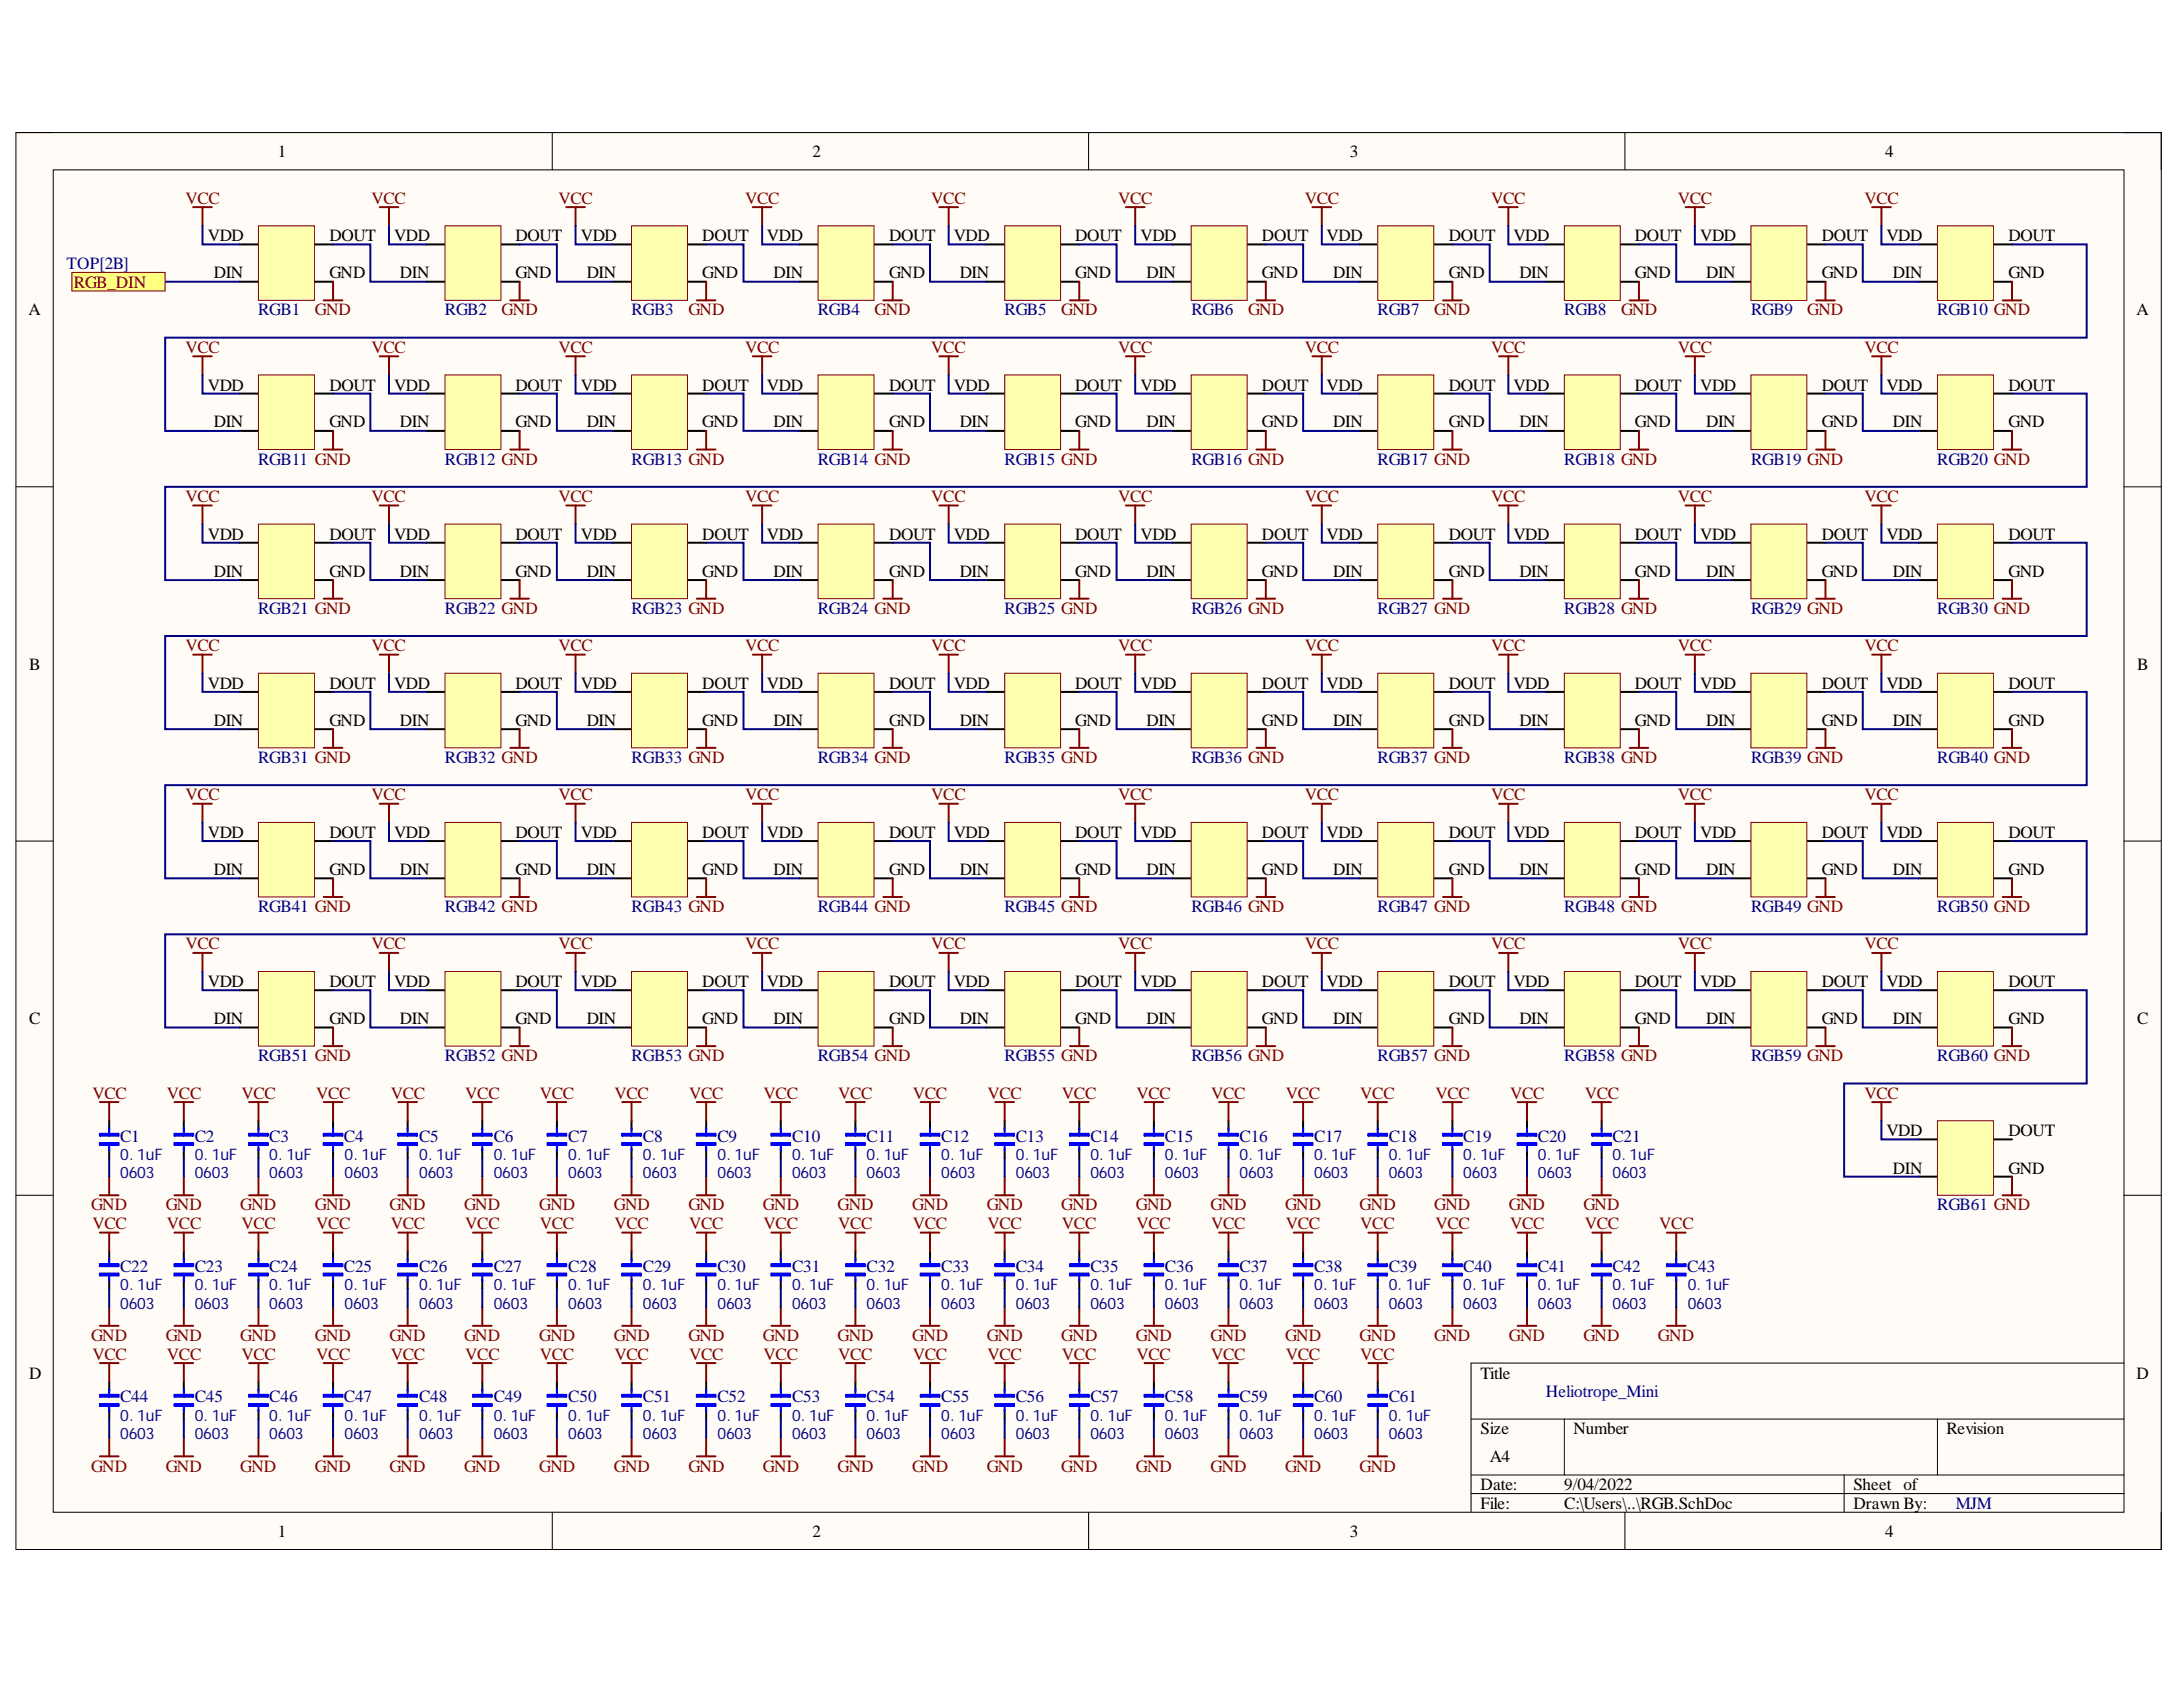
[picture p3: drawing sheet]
<svg xmlns="http://www.w3.org/2000/svg" width="279mm" height="216mm" viewBox="0 0 279 216" stroke-linecap="round" stroke-linejoin="round" font-family="sans-serif">
<defs><g id="words">
<g font-size="2.2">
<text x="35.6" y="20.1">1</text>
<text x="104" y="20.1">2</text>
<text x="172.8" y="20.1">3</text>
<text x="241.3" y="20.1">4</text>
<text x="26.6" y="30.8">VDD</text>
<text x="27.4" y="35.6">DIN</text>
<text x="42.2" y="30.8">DOUT</text>
<text x="42.2" y="35.6">GND</text>
<text x="50.4" y="30.8">VDD</text>
<text x="51.2" y="35.6">DIN</text>
<text x="66" y="30.8">DOUT</text>
<text x="66" y="35.6">GND</text>
<text x="74.3" y="30.8">VDD</text>
<text x="75.1" y="35.6">DIN</text>
<text x="89.9" y="30.8">DOUT</text>
<text x="89.9" y="35.6">GND</text>
<text x="98.2" y="30.8">VDD</text>
<text x="99" y="35.6">DIN</text>
<text x="113.8" y="30.8">DOUT</text>
<text x="113.8" y="35.6">GND</text>
<text x="122.1" y="30.8">VDD</text>
<text x="122.8" y="35.6">DIN</text>
<text x="137.6" y="30.8">DOUT</text>
<text x="137.6" y="35.6">GND</text>
<text x="146" y="30.8">VDD</text>
<text x="146.7" y="35.6">DIN</text>
<text x="161.5" y="30.8">DOUT</text>
<text x="161.5" y="35.6">GND</text>
<text x="169.8" y="30.8">VDD</text>
<text x="170.6" y="35.6">DIN</text>
<text x="185.4" y="30.8">DOUT</text>
<text x="185.4" y="35.6">GND</text>
<text x="193.7" y="30.8">VDD</text>
<text x="194.5" y="35.6">DIN</text>
<text x="209.2" y="30.8">DOUT</text>
<text x="209.2" y="35.6">GND</text>
<text x="217.6" y="30.8">VDD</text>
<text x="218.4" y="35.6">DIN</text>
<text x="233.2" y="30.8">DOUT</text>
<text x="233.2" y="35.6">GND</text>
<text x="241.4" y="30.8">VDD</text>
<text x="242.3" y="35.6">DIN</text>
<text x="257.1" y="30.8">DOUT</text>
<text x="257.1" y="35.6">GND</text>
<text x="3.6" y="40.4">A</text>
<text x="273.5" y="40.4">A</text>
<text x="26.6" y="50">VDD</text>
<text x="42.2" y="50">DOUT</text>
<text x="50.4" y="50">VDD</text>
<text x="66" y="50">DOUT</text>
<text x="74.3" y="50">VDD</text>
<text x="89.9" y="50">DOUT</text>
<text x="98.2" y="50">VDD</text>
<text x="113.8" y="50">DOUT</text>
<text x="122.1" y="50">VDD</text>
<text x="137.6" y="50">DOUT</text>
<text x="146" y="50">VDD</text>
<text x="161.5" y="50">DOUT</text>
<text x="169.8" y="50">VDD</text>
<text x="185.4" y="50">DOUT</text>
<text x="193.7" y="50">VDD</text>
<text x="209.2" y="50">DOUT</text>
<text x="217.6" y="50">VDD</text>
<text x="233.2" y="50">DOUT</text>
<text x="241.4" y="50">VDD</text>
<text x="257.1" y="50">DOUT</text>
<text x="27.4" y="54.7">DIN</text>
<text x="42.2" y="54.7">GND</text>
<text x="51.2" y="54.7">DIN</text>
<text x="66" y="54.7">GND</text>
<text x="75.1" y="54.7">DIN</text>
<text x="89.9" y="54.7">GND</text>
<text x="99" y="54.7">DIN</text>
<text x="113.8" y="54.7">GND</text>
<text x="122.8" y="54.7">DIN</text>
<text x="137.6" y="54.7">GND</text>
<text x="146.7" y="54.7">DIN</text>
<text x="161.5" y="54.7">GND</text>
<text x="170.6" y="54.7">DIN</text>
<text x="185.4" y="54.7">GND</text>
<text x="194.5" y="54.7">DIN</text>
<text x="209.2" y="54.7">GND</text>
<text x="218.4" y="54.7">DIN</text>
<text x="233.2" y="54.7">GND</text>
<text x="242.3" y="54.7">DIN</text>
<text x="257.1" y="54.7">GND</text>
<text x="26.6" y="69.1">VDD</text>
<text x="42.2" y="69.1">DOUT</text>
<text x="50.4" y="69.1">VDD</text>
<text x="66" y="69.1">DOUT</text>
<text x="74.3" y="69.1">VDD</text>
<text x="89.9" y="69.1">DOUT</text>
<text x="98.2" y="69.1">VDD</text>
<text x="113.8" y="69.1">DOUT</text>
<text x="122.1" y="69.1">VDD</text>
<text x="137.6" y="69.1">DOUT</text>
<text x="146" y="69.1">VDD</text>
<text x="161.5" y="69.1">DOUT</text>
<text x="169.8" y="69.1">VDD</text>
<text x="185.4" y="69.1">DOUT</text>
<text x="193.7" y="69.1">VDD</text>
<text x="209.2" y="69.1">DOUT</text>
<text x="217.6" y="69.1">VDD</text>
<text x="233.2" y="69.1">DOUT</text>
<text x="241.4" y="69.1">VDD</text>
<text x="257.1" y="69.1">DOUT</text>
<text x="27.4" y="73.8">DIN</text>
<text x="42.2" y="73.8">GND</text>
<text x="51.2" y="73.8">DIN</text>
<text x="66" y="73.8">GND</text>
<text x="75.1" y="73.8">DIN</text>
<text x="89.9" y="73.8">GND</text>
<text x="99" y="73.8">DIN</text>
<text x="113.8" y="73.8">GND</text>
<text x="122.8" y="73.8">DIN</text>
<text x="137.6" y="73.8">GND</text>
<text x="146.7" y="73.8">DIN</text>
<text x="161.5" y="73.8">GND</text>
<text x="170.6" y="73.8">DIN</text>
<text x="185.4" y="73.8">GND</text>
<text x="194.5" y="73.8">DIN</text>
<text x="209.2" y="73.8">GND</text>
<text x="218.4" y="73.8">DIN</text>
<text x="233.2" y="73.8">GND</text>
<text x="242.3" y="73.8">DIN</text>
<text x="257.1" y="73.8">GND</text>
<text x="3.7" y="85.7">B</text>
<text x="26.6" y="88.1">VDD</text>
<text x="42.2" y="88.1">DOUT</text>
<text x="50.4" y="88.1">VDD</text>
<text x="66" y="88.1">DOUT</text>
<text x="74.3" y="88.1">VDD</text>
<text x="89.9" y="88.1">DOUT</text>
<text x="98.2" y="88.1">VDD</text>
<text x="113.8" y="88.1">DOUT</text>
<text x="122.1" y="88.1">VDD</text>
<text x="137.6" y="88.1">DOUT</text>
<text x="146" y="88.1">VDD</text>
<text x="161.5" y="88.1">DOUT</text>
<text x="169.8" y="88.1">VDD</text>
<text x="185.4" y="88.1">DOUT</text>
<text x="193.7" y="88.1">VDD</text>
<text x="209.2" y="88.1">DOUT</text>
<text x="217.6" y="88.1">VDD</text>
<text x="233.2" y="88.1">DOUT</text>
<text x="241.4" y="88.1">VDD</text>
<text x="257.1" y="88.1">DOUT</text>
<text x="273.5" y="85.7">B</text>
<text x="27.4" y="92.9">DIN</text>
<text x="42.2" y="92.9">GND</text>
<text x="51.2" y="92.9">DIN</text>
<text x="66" y="92.9">GND</text>
<text x="75.1" y="92.9">DIN</text>
<text x="89.9" y="92.9">GND</text>
<text x="99" y="92.9">DIN</text>
<text x="113.8" y="92.9">GND</text>
<text x="122.8" y="92.9">DIN</text>
<text x="137.6" y="92.9">GND</text>
<text x="146.7" y="92.9">DIN</text>
<text x="161.5" y="92.9">GND</text>
<text x="170.6" y="92.9">DIN</text>
<text x="185.4" y="92.9">GND</text>
<text x="194.5" y="92.9">DIN</text>
<text x="209.2" y="92.9">GND</text>
<text x="218.4" y="92.9">DIN</text>
<text x="233.2" y="92.9">GND</text>
<text x="242.3" y="92.9">DIN</text>
<text x="257.1" y="92.9">GND</text>
<text x="26.6" y="107.2">VDD</text>
<text x="42.2" y="107.2">DOUT</text>
<text x="50.4" y="107.2">VDD</text>
<text x="66" y="107.2">DOUT</text>
<text x="74.3" y="107.2">VDD</text>
<text x="89.9" y="107.2">DOUT</text>
<text x="98.2" y="107.2">VDD</text>
<text x="113.8" y="107.2">DOUT</text>
<text x="122.1" y="107.2">VDD</text>
<text x="137.6" y="107.2">DOUT</text>
<text x="146" y="107.2">VDD</text>
<text x="161.5" y="107.2">DOUT</text>
<text x="169.8" y="107.2">VDD</text>
<text x="185.4" y="107.2">DOUT</text>
<text x="193.7" y="107.2">VDD</text>
<text x="209.2" y="107.2">DOUT</text>
<text x="217.6" y="107.2">VDD</text>
<text x="233.2" y="107.2">DOUT</text>
<text x="241.4" y="107.2">VDD</text>
<text x="257.1" y="107.2">DOUT</text>
<text x="27.4" y="111.9">DIN</text>
<text x="42.2" y="111.9">GND</text>
<text x="51.2" y="111.9">DIN</text>
<text x="66" y="111.9">GND</text>
<text x="75.1" y="111.9">DIN</text>
<text x="89.9" y="111.9">GND</text>
<text x="99" y="111.9">DIN</text>
<text x="113.8" y="111.9">GND</text>
<text x="122.8" y="111.9">DIN</text>
<text x="137.6" y="111.9">GND</text>
<text x="146.7" y="111.9">DIN</text>
<text x="161.5" y="111.9">GND</text>
<text x="170.6" y="111.9">DIN</text>
<text x="185.4" y="111.9">GND</text>
<text x="194.5" y="111.9">DIN</text>
<text x="209.2" y="111.9">GND</text>
<text x="218.4" y="111.9">DIN</text>
<text x="233.2" y="111.9">GND</text>
<text x="242.3" y="111.9">DIN</text>
<text x="257.1" y="111.9">GND</text>
<text x="3.7" y="131.1">C</text>
<text x="26.6" y="126.3">VDD</text>
<text x="27.4" y="131.1">DIN</text>
<text x="42.2" y="126.3">DOUT</text>
<text x="42.2" y="131.1">GND</text>
<text x="50.4" y="126.3">VDD</text>
<text x="51.2" y="131.1">DIN</text>
<text x="66" y="126.3">DOUT</text>
<text x="66" y="131.1">GND</text>
<text x="74.3" y="126.3">VDD</text>
<text x="75.1" y="131.1">DIN</text>
<text x="89.9" y="126.3">DOUT</text>
<text x="89.9" y="131.1">GND</text>
<text x="98.2" y="126.3">VDD</text>
<text x="99" y="131.1">DIN</text>
<text x="113.8" y="126.3">DOUT</text>
<text x="113.8" y="131.1">GND</text>
<text x="122.1" y="126.3">VDD</text>
<text x="122.8" y="131.1">DIN</text>
<text x="137.6" y="126.3">DOUT</text>
<text x="137.6" y="131.1">GND</text>
<text x="146" y="126.3">VDD</text>
<text x="146.7" y="131.1">DIN</text>
<text x="161.5" y="126.3">DOUT</text>
<text x="161.5" y="131.1">GND</text>
<text x="169.8" y="126.3">VDD</text>
<text x="170.6" y="131.1">DIN</text>
<text x="185.4" y="126.3">DOUT</text>
<text x="185.4" y="131.1">GND</text>
<text x="193.7" y="126.3">VDD</text>
<text x="194.5" y="131.1">DIN</text>
<text x="209.2" y="126.3">DOUT</text>
<text x="209.2" y="131.1">GND</text>
<text x="217.6" y="126.3">VDD</text>
<text x="218.4" y="131.1">DIN</text>
<text x="233.2" y="126.3">DOUT</text>
<text x="233.2" y="131.1">GND</text>
<text x="241.4" y="126.3">VDD</text>
<text x="242.3" y="131.1">DIN</text>
<text x="257.1" y="126.3">DOUT</text>
<text x="257.1" y="131.1">GND</text>
<text x="273.5" y="131.1">C</text>
<text x="241.4" y="145.4">VDD</text>
<text x="257.1" y="145.4">DOUT</text>
<text x="242.3" y="150.2">DIN</text>
<text x="257.1" y="150.2">GND</text>
<text x="3.7" y="176.4">D</text>
<text x="189.5" y="176.4">Title</text>
<text x="273.5" y="176.4">D</text>
<text x="189.5" y="183.5">Size</text>
<text x="201.4" y="183.5">Number</text>
<text x="249.1" y="183.5">Revision</text>
<text x="189.5" y="190.7">Date:</text>
<text x="190.7" y="187.2">A4</text>
<text x="200.2" y="190.7">9/04/2022</text>
<text x="237.2" y="190.7">Sheet of</text>
<text x="35.6" y="196.7">1</text>
<text x="104" y="196.7">2</text>
<text x="172.8" y="196.7">3</text>
<text x="189.5" y="193.1">File:</text>
<text x="200.2" y="193.1">C:\Users\..\RGB.SchDoc</text>
<text x="237.2" y="193.1">Drawn By:</text>
<text x="241.3" y="196.7">4</text>
</g>
<g font-size="2.2" fill="#800000">
<text x="23.7" y="26.1">VCC</text>
<text x="47.6" y="26.1">VCC</text>
<text x="71.5" y="26.1">VCC</text>
<text x="95.4" y="26.1">VCC</text>
<text x="119.2" y="26.1">VCC</text>
<text x="143.1" y="26.1">VCC</text>
<text x="167" y="26.1">VCC</text>
<text x="190.8" y="26.1">VCC</text>
<text x="214.7" y="26.1">VCC</text>
<text x="238.6" y="26.1">VCC</text>
<text x="9.5" y="36.8">RGB_DIN</text>
<text x="40.3" y="40.4">GND</text>
<text x="64.2" y="40.4">GND</text>
<text x="88.1" y="40.4">GND</text>
<text x="111.9" y="40.4">GND</text>
<text x="135.8" y="40.4">GND</text>
<text x="159.7" y="40.4">GND</text>
<text x="183.6" y="40.4">GND</text>
<text x="207.5" y="40.4">GND</text>
<text x="231.3" y="40.4">GND</text>
<text x="23.7" y="45.2">VCC</text>
<text x="47.6" y="45.2">VCC</text>
<text x="71.5" y="45.2">VCC</text>
<text x="95.4" y="45.2">VCC</text>
<text x="119.2" y="45.2">VCC</text>
<text x="143.1" y="45.2">VCC</text>
<text x="167" y="45.2">VCC</text>
<text x="190.8" y="45.2">VCC</text>
<text x="214.7" y="45.2">VCC</text>
<text x="238.6" y="45.2">VCC</text>
<text x="23.7" y="64.2">VCC</text>
<text x="47.6" y="64.2">VCC</text>
<text x="71.5" y="64.2">VCC</text>
<text x="95.4" y="64.2">VCC</text>
<text x="119.2" y="64.2">VCC</text>
<text x="143.1" y="64.2">VCC</text>
<text x="167" y="64.2">VCC</text>
<text x="190.8" y="64.2">VCC</text>
<text x="214.7" y="64.2">VCC</text>
<text x="238.6" y="64.2">VCC</text>
<text x="23.7" y="83.3">VCC</text>
<text x="47.6" y="83.3">VCC</text>
<text x="71.5" y="83.3">VCC</text>
<text x="95.4" y="83.3">VCC</text>
<text x="119.2" y="83.3">VCC</text>
<text x="143.1" y="83.3">VCC</text>
<text x="167" y="83.3">VCC</text>
<text x="190.8" y="83.3">VCC</text>
<text x="214.7" y="83.3">VCC</text>
<text x="238.6" y="83.3">VCC</text>
<text x="23.7" y="102.4">VCC</text>
<text x="47.6" y="102.4">VCC</text>
<text x="71.5" y="102.4">VCC</text>
<text x="95.4" y="102.4">VCC</text>
<text x="119.2" y="102.4">VCC</text>
<text x="143.1" y="102.4">VCC</text>
<text x="167" y="102.4">VCC</text>
<text x="190.8" y="102.4">VCC</text>
<text x="214.7" y="102.4">VCC</text>
<text x="238.6" y="102.4">VCC</text>
<text x="23.7" y="121.5">VCC</text>
<text x="47.6" y="121.5">VCC</text>
<text x="71.5" y="121.5">VCC</text>
<text x="95.4" y="121.5">VCC</text>
<text x="119.2" y="121.5">VCC</text>
<text x="143.1" y="121.5">VCC</text>
<text x="167" y="121.5">VCC</text>
<text x="190.8" y="121.5">VCC</text>
<text x="214.7" y="121.5">VCC</text>
<text x="238.6" y="121.5">VCC</text>
<text x="11.8" y="140.6">VCC</text>
<text x="21.4" y="140.6">VCC</text>
<text x="30.9" y="140.6">VCC</text>
<text x="40.5" y="140.6">VCC</text>
<text x="50" y="140.6">VCC</text>
<text x="59.6" y="140.6">VCC</text>
<text x="69.1" y="140.6">VCC</text>
<text x="78.6" y="140.6">VCC</text>
<text x="88.2" y="140.6">VCC</text>
<text x="97.7" y="140.6">VCC</text>
<text x="107.3" y="140.6">VCC</text>
<text x="116.8" y="140.6">VCC</text>
<text x="126.4" y="140.6">VCC</text>
<text x="135.9" y="140.6">VCC</text>
<text x="145.5" y="140.6">VCC</text>
<text x="155" y="140.6">VCC</text>
<text x="164.6" y="140.6">VCC</text>
<text x="174.1" y="140.6">VCC</text>
<text x="183.7" y="140.6">VCC</text>
<text x="193.3" y="140.6">VCC</text>
<text x="202.8" y="140.6">VCC</text>
<text x="238.6" y="140.6">VCC</text>
<text x="11.7" y="154.9">GND</text>
<text x="21.2" y="154.9">GND</text>
<text x="30.7" y="154.9">GND</text>
<text x="40.3" y="154.9">GND</text>
<text x="49.8" y="154.9">GND</text>
<text x="59.4" y="154.9">GND</text>
<text x="69" y="154.9">GND</text>
<text x="78.6" y="154.9">GND</text>
<text x="88.1" y="154.9">GND</text>
<text x="97.7" y="154.9">GND</text>
<text x="107.2" y="154.9">GND</text>
<text x="116.7" y="154.9">GND</text>
<text x="126.3" y="154.9">GND</text>
<text x="135.8" y="154.9">GND</text>
<text x="145.4" y="154.9">GND</text>
<text x="154.9" y="154.9">GND</text>
<text x="164.5" y="154.9">GND</text>
<text x="174" y="154.9">GND</text>
<text x="183.6" y="154.9">GND</text>
<text x="193.1" y="154.9">GND</text>
<text x="202.7" y="154.9">GND</text>
<text x="11.8" y="157.3">VCC</text>
<text x="21.4" y="157.3">VCC</text>
<text x="30.9" y="157.3">VCC</text>
<text x="40.5" y="157.3">VCC</text>
<text x="50" y="157.3">VCC</text>
<text x="59.6" y="157.3">VCC</text>
<text x="69.1" y="157.3">VCC</text>
<text x="78.6" y="157.3">VCC</text>
<text x="88.2" y="157.3">VCC</text>
<text x="97.7" y="157.3">VCC</text>
<text x="107.3" y="157.3">VCC</text>
<text x="116.8" y="157.3">VCC</text>
<text x="126.4" y="157.3">VCC</text>
<text x="135.9" y="157.3">VCC</text>
<text x="145.5" y="157.3">VCC</text>
<text x="155" y="157.3">VCC</text>
<text x="164.6" y="157.3">VCC</text>
<text x="174.1" y="157.3">VCC</text>
<text x="183.7" y="157.3">VCC</text>
<text x="193.3" y="157.3">VCC</text>
<text x="202.8" y="157.3">VCC</text>
<text x="212.4" y="157.3">VCC</text>
<text x="11.7" y="171.6">GND</text>
<text x="11.8" y="174">VCC</text>
<text x="21.2" y="171.6">GND</text>
<text x="21.4" y="174">VCC</text>
<text x="30.7" y="171.6">GND</text>
<text x="30.9" y="174">VCC</text>
<text x="40.3" y="171.6">GND</text>
<text x="40.5" y="174">VCC</text>
<text x="49.8" y="171.6">GND</text>
<text x="50" y="174">VCC</text>
<text x="59.4" y="171.6">GND</text>
<text x="59.6" y="174">VCC</text>
<text x="69" y="171.6">GND</text>
<text x="69.1" y="174">VCC</text>
<text x="78.6" y="171.6">GND</text>
<text x="78.6" y="174">VCC</text>
<text x="88.1" y="171.6">GND</text>
<text x="88.2" y="174">VCC</text>
<text x="97.7" y="171.6">GND</text>
<text x="97.7" y="174">VCC</text>
<text x="107.2" y="171.6">GND</text>
<text x="107.3" y="174">VCC</text>
<text x="116.7" y="171.6">GND</text>
<text x="116.8" y="174">VCC</text>
<text x="126.3" y="171.6">GND</text>
<text x="126.4" y="174">VCC</text>
<text x="135.8" y="171.6">GND</text>
<text x="135.9" y="174">VCC</text>
<text x="145.4" y="171.6">GND</text>
<text x="145.5" y="174">VCC</text>
<text x="154.9" y="171.6">GND</text>
<text x="155" y="174">VCC</text>
<text x="164.5" y="171.6">GND</text>
<text x="164.6" y="174">VCC</text>
<text x="174" y="171.6">GND</text>
<text x="174.1" y="174">VCC</text>
<text x="183.6" y="171.6">GND</text>
<text x="193.1" y="171.6">GND</text>
<text x="202.7" y="171.6">GND</text>
<text x="212.2" y="171.6">GND</text>
<text x="11.7" y="188.3">GND</text>
<text x="21.2" y="188.3">GND</text>
<text x="30.7" y="188.3">GND</text>
<text x="40.3" y="188.3">GND</text>
<text x="49.8" y="188.3">GND</text>
<text x="59.4" y="188.3">GND</text>
<text x="69" y="188.3">GND</text>
<text x="78.6" y="188.3">GND</text>
<text x="88.1" y="188.3">GND</text>
<text x="97.7" y="188.3">GND</text>
<text x="107.2" y="188.3">GND</text>
<text x="116.7" y="188.3">GND</text>
<text x="126.3" y="188.3">GND</text>
<text x="135.8" y="188.3">GND</text>
<text x="145.4" y="188.3">GND</text>
<text x="154.9" y="188.3">GND</text>
<text x="164.5" y="188.3">GND</text>
<text x="174" y="188.3">GND</text>
</g>
<g font-size="2.2" fill="#000080">
<text x="8.5" y="34.4">TOP[2B]</text>
<text x="33" y="40.4">RGB1</text>
<text x="56.9" y="40.4">RGB2</text>
<text x="80.8" y="40.4">RGB3</text>
<text x="104.7" y="40.4">RGB4</text>
<text x="128.6" y="40.4">RGB5</text>
<text x="152.5" y="40.4">RGB6</text>
<text x="176.3" y="40.4">RGB7</text>
<text x="200.2" y="40.4">RGB8</text>
<text x="224.1" y="40.4">RGB9</text>
<text x="247.9" y="40.4">RGB10 GND</text>
<text x="33" y="59.5">RGB11 GND</text>
<text x="56.9" y="59.5">RGB12 GND</text>
<text x="80.8" y="59.5">RGB13 GND</text>
<text x="104.7" y="59.5">RGB14 GND</text>
<text x="128.6" y="59.5">RGB15 GND</text>
<text x="152.5" y="59.5">RGB16 GND</text>
<text x="176.3" y="59.5">RGB17 GND</text>
<text x="200.2" y="59.5">RGB18 GND</text>
<text x="224.1" y="59.5">RGB19 GND</text>
<text x="247.9" y="59.5">RGB20 GND</text>
<text x="33" y="78.6">RGB21 GND</text>
<text x="56.9" y="78.6">RGB22 GND</text>
<text x="80.8" y="78.6">RGB23 GND</text>
<text x="104.7" y="78.6">RGB24 GND</text>
<text x="128.6" y="78.6">RGB25 GND</text>
<text x="152.5" y="78.6">RGB26 GND</text>
<text x="176.3" y="78.6">RGB27 GND</text>
<text x="200.2" y="78.6">RGB28 GND</text>
<text x="224.1" y="78.6">RGB29 GND</text>
<text x="247.9" y="78.6">RGB30 GND</text>
<text x="33" y="97.7">RGB31 GND</text>
<text x="56.9" y="97.7">RGB32 GND</text>
<text x="80.8" y="97.7">RGB33 GND</text>
<text x="104.7" y="97.7">RGB34 GND</text>
<text x="128.6" y="97.7">RGB35 GND</text>
<text x="152.5" y="97.7">RGB36 GND</text>
<text x="176.3" y="97.7">RGB37 GND</text>
<text x="200.2" y="97.7">RGB38 GND</text>
<text x="224.1" y="97.7">RGB39 GND</text>
<text x="247.9" y="97.7">RGB40 GND</text>
<text x="33" y="116.8">RGB41 GND</text>
<text x="56.9" y="116.8">RGB42 GND</text>
<text x="80.8" y="116.8">RGB43 GND</text>
<text x="104.7" y="116.8">RGB44 GND</text>
<text x="128.6" y="116.8">RGB45 GND</text>
<text x="152.5" y="116.8">RGB46 GND</text>
<text x="176.3" y="116.8">RGB47 GND</text>
<text x="200.2" y="116.8">RGB48 GND</text>
<text x="224.1" y="116.8">RGB49 GND</text>
<text x="247.9" y="116.8">RGB50 GND</text>
<text x="33" y="135.8">RGB51 GND</text>
<text x="56.9" y="135.8">RGB52 GND</text>
<text x="80.8" y="135.8">RGB53 GND</text>
<text x="104.7" y="135.8">RGB54 GND</text>
<text x="128.6" y="135.8">RGB55 GND</text>
<text x="152.5" y="135.8">RGB56 GND</text>
<text x="176.3" y="135.8">RGB57 GND</text>
<text x="200.2" y="135.8">RGB58 GND</text>
<text x="224.1" y="135.8">RGB59 GND</text>
<text x="247.9" y="135.8">RGB60 GND</text>
<text x="15.4" y="146.1">C1</text>
<text x="24.9" y="146.1">C2</text>
<text x="34.5" y="146.1">C3</text>
<text x="44" y="146.1">C4</text>
<text x="53.6" y="146.1">C5</text>
<text x="63.2" y="146.1">C6</text>
<text x="72.7" y="146.1">C7</text>
<text x="82.3" y="146.1">C8</text>
<text x="91.8" y="146.1">C9</text>
<text x="101.4" y="146.1">C10</text>
<text x="110.9" y="146.1">C11</text>
<text x="120.5" y="146.1">C12</text>
<text x="130" y="146.1">C13</text>
<text x="139.6" y="146.1">C14</text>
<text x="149.1" y="146.1">C15</text>
<text x="158.6" y="146.1">C16</text>
<text x="168.2" y="146.1">C17</text>
<text x="177.7" y="146.1">C18</text>
<text x="187.3" y="146.1">C19</text>
<text x="196.8" y="146.1">C20</text>
<text x="206.4" y="146.1">C21</text>
<text x="247.9" y="154.9">RGB61 GND</text>
<text x="15.4" y="162.8">C22</text>
<text x="24.9" y="162.8">C23</text>
<text x="34.5" y="162.8">C24</text>
<text x="44" y="162.8">C25</text>
<text x="53.6" y="162.8">C26</text>
<text x="63.2" y="162.8">C27</text>
<text x="72.7" y="162.8">C28</text>
<text x="82.3" y="162.8">C29</text>
<text x="91.8" y="162.8">C30</text>
<text x="101.4" y="162.8">C31</text>
<text x="110.9" y="162.8">C32</text>
<text x="120.5" y="162.8">C33</text>
<text x="130" y="162.8">C34</text>
<text x="139.6" y="162.8">C35</text>
<text x="149.1" y="162.8">C36</text>
<text x="158.6" y="162.8">C37</text>
<text x="168.2" y="162.8">C38</text>
<text x="177.7" y="162.8">C39</text>
<text x="187.3" y="162.8">C40</text>
<text x="196.8" y="162.8">C41</text>
<text x="206.4" y="162.8">C42</text>
<text x="215.9" y="162.8">C43</text>
<text x="15.4" y="179.5">C44</text>
<text x="24.9" y="179.5">C45</text>
<text x="34.5" y="179.5">C46</text>
<text x="44" y="179.5">C47</text>
<text x="53.6" y="179.5">C48</text>
<text x="63.2" y="179.5">C49</text>
<text x="72.7" y="179.5">C50</text>
<text x="82.3" y="179.5">C51</text>
<text x="91.8" y="179.5">C52</text>
<text x="101.4" y="179.5">C53</text>
<text x="110.9" y="179.5">C54</text>
<text x="120.5" y="179.5">C55</text>
<text x="130" y="179.5">C56</text>
<text x="139.6" y="179.5">C57</text>
<text x="149.1" y="179.5">C58</text>
<text x="158.6" y="179.5">C59</text>
<text x="168.2" y="179.5">C60</text>
<text x="177.7" y="179.5">C61</text>
<text x="197.8" y="178.8">Heliotrope_Mini</text>
<text x="250.3" y="193.1">MJM</text>
</g>
<g font-size="2" fill="#000080">
<text x="15.4" y="148.4">0.1uF</text>
<text x="24.9" y="148.4">0.1uF</text>
<text x="34.5" y="148.4">0.1uF</text>
<text x="44.1" y="148.4">0.1uF</text>
<text x="53.6" y="148.4">0.1uF</text>
<text x="63.2" y="148.4">0.1uF</text>
<text x="72.7" y="148.4">0.1uF</text>
<text x="82.3" y="148.4">0.1uF</text>
<text x="91.8" y="148.4">0.1uF</text>
<text x="101.4" y="148.4">0.1uF</text>
<text x="110.9" y="148.4">0.1uF</text>
<text x="120.5" y="148.4">0.1uF</text>
<text x="130" y="148.4">0.1uF</text>
<text x="139.6" y="148.4">0.1uF</text>
<text x="149.1" y="148.4">0.1uF</text>
<text x="158.6" y="148.4">0.1uF</text>
<text x="168.2" y="148.4">0.1uF</text>
<text x="177.7" y="148.4">0.1uF</text>
<text x="187.3" y="148.4">0.1uF</text>
<text x="196.8" y="148.4">0.1uF</text>
<text x="206.4" y="148.4">0.1uF</text>
<text x="15.4" y="150.8">0603</text>
<text x="24.9" y="150.8">0603</text>
<text x="34.5" y="150.8">0603</text>
<text x="44.1" y="150.8">0603</text>
<text x="53.6" y="150.8">0603</text>
<text x="63.2" y="150.8">0603</text>
<text x="72.7" y="150.8">0603</text>
<text x="82.3" y="150.8">0603</text>
<text x="91.8" y="150.8">0603</text>
<text x="101.4" y="150.8">0603</text>
<text x="110.9" y="150.8">0603</text>
<text x="120.5" y="150.8">0603</text>
<text x="130" y="150.8">0603</text>
<text x="139.6" y="150.8">0603</text>
<text x="149.1" y="150.8">0603</text>
<text x="158.6" y="150.8">0603</text>
<text x="168.2" y="150.8">0603</text>
<text x="177.7" y="150.8">0603</text>
<text x="187.3" y="150.8">0603</text>
<text x="196.8" y="150.8">0603</text>
<text x="206.4" y="150.8">0603</text>
<text x="15.4" y="165.1">0.1uF</text>
<text x="15.4" y="167.5">0603</text>
<text x="24.9" y="165.1">0.1uF</text>
<text x="24.9" y="167.5">0603</text>
<text x="34.5" y="165.1">0.1uF</text>
<text x="34.5" y="167.5">0603</text>
<text x="44.1" y="165.1">0.1uF</text>
<text x="44.1" y="167.5">0603</text>
<text x="53.6" y="165.1">0.1uF</text>
<text x="53.6" y="167.5">0603</text>
<text x="63.2" y="165.1">0.1uF</text>
<text x="63.2" y="167.5">0603</text>
<text x="72.7" y="165.1">0.1uF</text>
<text x="72.7" y="167.5">0603</text>
<text x="82.3" y="165.1">0.1uF</text>
<text x="82.3" y="167.5">0603</text>
<text x="91.8" y="165.1">0.1uF</text>
<text x="91.8" y="167.5">0603</text>
<text x="101.4" y="165.1">0.1uF</text>
<text x="101.4" y="167.5">0603</text>
<text x="110.9" y="165.1">0.1uF</text>
<text x="110.9" y="167.5">0603</text>
<text x="120.5" y="165.1">0.1uF</text>
<text x="120.5" y="167.5">0603</text>
<text x="130" y="165.1">0.1uF</text>
<text x="130" y="167.5">0603</text>
<text x="139.6" y="165.1">0.1uF</text>
<text x="139.6" y="167.5">0603</text>
<text x="149.1" y="165.1">0.1uF</text>
<text x="149.1" y="167.5">0603</text>
<text x="158.6" y="165.1">0.1uF</text>
<text x="158.6" y="167.5">0603</text>
<text x="168.2" y="165.1">0.1uF</text>
<text x="168.2" y="167.5">0603</text>
<text x="177.7" y="165.1">0.1uF</text>
<text x="177.7" y="167.5">0603</text>
<text x="187.3" y="165.1">0.1uF</text>
<text x="187.3" y="167.5">0603</text>
<text x="196.8" y="165.1">0.1uF</text>
<text x="196.8" y="167.5">0603</text>
<text x="206.4" y="165.1">0.1uF</text>
<text x="206.4" y="167.5">0603</text>
<text x="216" y="165.1">0.1uF</text>
<text x="216" y="167.5">0603</text>
<text x="15.4" y="181.8">0.1uF</text>
<text x="15.4" y="184.2">0603</text>
<text x="24.9" y="181.8">0.1uF</text>
<text x="24.9" y="184.2">0603</text>
<text x="34.5" y="181.8">0.1uF</text>
<text x="34.5" y="184.2">0603</text>
<text x="44.1" y="181.8">0.1uF</text>
<text x="44.1" y="184.2">0603</text>
<text x="53.6" y="181.8">0.1uF</text>
<text x="53.6" y="184.2">0603</text>
<text x="63.2" y="181.8">0.1uF</text>
<text x="63.2" y="184.2">0603</text>
<text x="72.7" y="181.8">0.1uF</text>
<text x="72.7" y="184.2">0603</text>
<text x="82.3" y="181.8">0.1uF</text>
<text x="82.3" y="184.2">0603</text>
<text x="91.8" y="181.8">0.1uF</text>
<text x="91.8" y="184.2">0603</text>
<text x="101.4" y="181.8">0.1uF</text>
<text x="101.4" y="184.2">0603</text>
<text x="110.9" y="181.8">0.1uF</text>
<text x="110.9" y="184.2">0603</text>
<text x="120.5" y="181.8">0.1uF</text>
<text x="120.5" y="184.2">0603</text>
<text x="130" y="181.8">0.1uF</text>
<text x="130" y="184.2">0603</text>
<text x="139.6" y="181.8">0.1uF</text>
<text x="139.6" y="184.2">0603</text>
<text x="149.1" y="181.8">0.1uF</text>
<text x="149.1" y="184.2">0603</text>
<text x="158.6" y="181.8">0.1uF</text>
<text x="158.6" y="184.2">0603</text>
<text x="168.2" y="181.8">0.1uF</text>
<text x="168.2" y="184.2">0603</text>
<text x="177.7" y="181.8">0.1uF</text>
<text x="177.7" y="184.2">0603</text>
</g>
</g></defs>
<path d="M2 17h274.6v181.3h-274.6z" fill-rule="evenodd" fill="#fffcf8"/>
<path d="M2 17h274.6v181.3h-274.6z" fill="none" stroke="#000" stroke-width=".13"/>
<path d="M6.8 21.7h265v171.8h-265z" fill-rule="evenodd" fill="#fffcf8"/>
<g fill="none" stroke="#000" stroke-width=".13">
<path d="M2 17h4.8M70.7 17v4.7M139.3 17v4.7M208 17v4.7M271.8 17h4.8v4.7M6.8 21.7h265v171.8h-265zM2 62.3h4.8M271.8 62.3h4.8M2 107.6h4.8M271.8 107.6h4.8M2 153h4.8M271.8 153h4.8"/>
<path d="M271.8 174.4h-83.5v19.1M70.7 193.5v4.8M139.3 193.5v4.8M188.3 181.6h83.5M188.3 188.8h83.5M188.3 191.2h83.5M200.2 181.6v7.2M208 193.5v4.8M236 188.8v4.7M248 181.6v7.2M276.6 193.5v4.8"/>
</g>
<path d="M30.7 31.3h2.4M30.7 36.1h2.4M40.2 31.3h2.4M40.2 36.1h2.4" fill="none" stroke="#000" stroke-width=".25"/>
<path d="M33.1 28.9h7.1v9.5h-7.1z" fill-rule="evenodd" fill="#ffffb0"/>
<path d="M33.1 28.9h7.1v9.5h-7.1z" fill="none" stroke="#800000" stroke-width=".13"/>
<g fill="none" stroke="#000" stroke-width=".25">
<path d="M54.6 31.3h2.4M54.6 36.1h2.4M64.1 31.3h2.4M64.1 36.1h2.4M14 143.4v1.2M14 147v1.2M23.5 143.4v1.2M23.5 147v1.2M33.1 143.4v1.2M33.1 147v1.2M42.6 143.4v1.2M42.6 147v1.2"/>
<path d="M52.2 143.4v1.2M52.2 147v1.2M61.7 143.4v1.2M61.7 147v1.2M71.3 143.4v1.2M71.3 147v1.2M80.8 143.4v1.2M80.8 147v1.2M90.4 143.4v1.2M90.4 147v1.2M99.9 143.4v1.2M99.9 147v1.2"/>
<path d="M109.5 143.4v1.2M109.5 147v1.2M119 143.4v1.2M119 147v1.2M128.6 143.4v1.2M128.6 147v1.2M138.1 143.4v1.2M138.1 147v1.2M147.7 143.4v1.2M147.7 147v1.2M157.2 143.4v1.2M157.2 147v1.2"/>
<path d="M166.8 143.4v1.2M166.8 147v1.2M176.3 143.4v1.2M176.3 147v1.2M185.9 143.4v1.2M185.9 147v1.2M195.4 143.4v1.2M195.4 147v1.2M205 143.4v1.2M205 147v1.2M14 160.1v1.2M14 163.7v1.2"/>
<path d="M14 176.8v1.2M23.5 160.1v1.2M23.5 163.7v1.2M23.5 176.8v1.2M33.1 160.1v1.2M33.1 163.7v1.2M33.1 176.8v1.2M42.6 160.1v1.2M42.6 163.7v1.2M42.6 176.8v1.2M52.2 160.1v1.2M52.2 163.7v1.2"/>
<path d="M52.2 176.8v1.2M61.7 160.1v1.2M61.7 163.7v1.2M61.7 176.8v1.2M71.3 160.1v1.2M71.3 163.7v1.2M71.3 176.8v1.2M80.8 160.1v1.2M80.8 163.7v1.2M80.8 176.8v1.2M90.4 160.1v1.2M90.4 163.7v1.2"/>
<path d="M90.4 176.8v1.2M99.9 160.1v1.2M99.9 163.7v1.2M99.9 176.8v1.2M109.5 160.1v1.2M109.5 163.7v1.2M109.5 176.8v1.2M119 160.1v1.2M119 163.7v1.2M119 176.8v1.2M128.6 160.1v1.2M128.6 163.7v1.2"/>
<path d="M128.6 176.8v1.2M138.1 160.1v1.2M138.1 163.7v1.2M138.1 176.8v1.2M147.7 160.1v1.2M147.7 163.7v1.2M147.7 176.8v1.2M157.2 160.1v1.2M157.2 163.7v1.2M157.2 176.8v1.2M166.8 160.1v1.2M166.8 163.7v1.2"/>
<path d="M166.8 176.8v1.2M176.3 160.1v1.2M176.3 163.7v1.2M176.3 176.8v1.2M185.9 160.1v1.2M185.9 163.7v1.2M195.4 160.1v1.2M195.4 163.7v1.2M205 160.1v1.2M205 163.7v1.2M214.5 160.1v1.2M214.5 163.7v1.2"/>
<path d="M14 180.4v1.2M23.5 180.4v1.2M33.1 180.4v1.2M42.6 180.4v1.2M52.2 180.4v1.2M61.7 180.4v1.2M71.3 180.4v1.2M80.8 180.4v1.2M90.4 180.4v1.2M99.9 180.4v1.2M109.5 180.4v1.2M119 180.4v1.2"/>
<path d="M128.6 180.4v1.2M138.1 180.4v1.2M147.7 180.4v1.2M157.2 180.4v1.2M166.8 180.4v1.2M176.3 180.4v1.2"/>
</g>
<g fill="none" stroke="#00f" stroke-width=".25">
<path d="M12.8 145.1h2.4v.2h-2.4zM12.8 146.3h2.4v.2h-2.4zM14 144.4v.9M14 146.3v.9M22.3 145.1h2.4v.2h-2.4zM22.3 146.3h2.4v.2h-2.4zM23.5 144.4v.9M23.5 146.3v.9M31.9 145.1h2.4v.2h-2.4zM31.9 146.3h2.4v.2h-2.4zM33.1 144.4v.9M33.1 146.3v.9"/>
<path d="M41.4 145.1h2.4v.2h-2.4zM41.4 146.3h2.4v.2h-2.4zM42.6 144.4v.9M42.6 146.3v.9M51 145.1h2.4v.2h-2.4zM51 146.3h2.4v.2h-2.4zM52.2 144.4v.9M52.2 146.3v.9M60.5 145.1h2.4v.2h-2.4zM60.5 146.3h2.4v.2h-2.4zM61.7 144.4v.9M61.7 146.3v.9"/>
<path d="M70.1 145.1h2.4v.2h-2.4zM70.1 146.3h2.4v.2h-2.4zM71.3 144.4v.9M71.3 146.3v.9M79.6 145.1h2.4v.2h-2.4zM79.6 146.3h2.4v.2h-2.4zM80.8 144.4v.9M80.8 146.3v.9M89.2 145.1h2.4v.2h-2.4zM89.2 146.3h2.4v.2h-2.4zM90.4 144.4v.9M90.4 146.3v.9"/>
<path d="M98.7 145.1h2.4v.2h-2.4zM98.7 146.3h2.4v.2h-2.4zM99.9 144.4v.9M99.9 146.3v.9M108.3 145.1h2.4v.2h-2.4zM108.3 146.3h2.4v.2h-2.4zM109.5 144.4v.9M109.5 146.3v.9M117.8 145.1h2.4v.2h-2.4zM117.8 146.3h2.4v.2h-2.4zM119 144.4v.9M119 146.3v.9"/>
<path d="M127.4 145.1h2.4v.2h-2.4zM127.4 146.3h2.4v.2h-2.4zM128.6 144.4v.9M128.6 146.3v.9M136.9 145.1h2.4v.2h-2.4zM136.9 146.3h2.4v.2h-2.4zM138.1 144.4v.9M138.1 146.3v.9M146.5 145.1h2.4v.2h-2.4zM146.5 146.3h2.4v.2h-2.4zM147.7 144.4v.9M147.7 146.3v.9"/>
<path d="M156 145.1h2.4v.2h-2.4zM156 146.3h2.4v.2h-2.4zM157.2 144.4v.9M157.2 146.3v.9M165.6 145.1h2.4v.2h-2.4zM165.6 146.3h2.4v.2h-2.4zM166.8 144.4v.9M166.8 146.3v.9M175.1 145.1h2.4v.2h-2.4zM175.1 146.3h2.4v.2h-2.4zM176.3 144.4v.9M176.3 146.3v1"/>
<path d="M184.7 145.1h2.4v.2h-2.4zM184.7 146.3h2.4v.2h-2.4zM185.9 144.4v.9M185.9 146.3v1M194.2 145.1h2.4v.2h-2.4zM194.2 146.3h2.4v.2h-2.4zM195.4 144.4v.9M195.4 146.3v1M203.8 145.1h2.4v.2h-2.4zM203.8 146.3h2.4v.2h-2.4zM205 144.4v.9M205 146.3v1"/>
<path d="M12.8 161.8h2.4v.2h-2.4zM12.8 163h2.4v.2h-2.4zM12.8 178.5h2.4v.2h-2.4zM12.8 179.7h2.4v.2h-2.4zM14 161.1v.9M14 163v.9M14 177.8v.9M14 179.7v1M22.3 178.5h2.4v.2h-2.4zM22.3 179.7h2.4v.2h-2.4zM22.3 161.8h2.4v.2h-2.4zM22.3 163h2.4v.2h-2.4z"/>
<path d="M23.5 161.1v.9M23.5 163v.9M23.5 177.8v.9M23.5 179.7v1M31.9 178.5h2.4v.2h-2.4zM31.9 179.7h2.4v.2h-2.4zM31.9 161.8h2.4v.2h-2.4zM31.9 163h2.4v.2h-2.4zM33.1 161.1v.9M33.1 163v.9M33.1 177.8v.9M33.1 179.7v1"/>
<path d="M41.4 161.8h2.4v.2h-2.4zM41.4 163h2.4v.2h-2.4zM41.4 178.5h2.4v.2h-2.4zM41.4 179.7h2.4v.2h-2.4zM42.6 161.1v.9M42.6 163v.9M42.6 177.8v.9M42.6 179.7v1M51 178.5h2.4v.2h-2.4zM51 179.7h2.4v.2h-2.4zM51 161.8h2.4v.2h-2.4zM51 163h2.4v.2h-2.4z"/>
<path d="M52.2 161.1v.9M52.2 163v.9M52.2 177.8v.9M52.2 179.7v1M60.5 161.8h2.4v.2h-2.4zM60.5 163h2.4v.2h-2.4zM60.5 178.5h2.4v.2h-2.4zM60.5 179.7h2.4v.2h-2.4zM61.7 161.1v.9M61.7 163v.9M61.7 177.8v.9M61.7 179.7v1"/>
<path d="M70.1 178.5h2.4v.2h-2.4zM70.1 179.7h2.4v.2h-2.4zM70.1 161.8h2.4v.2h-2.4zM70.1 163h2.4v.2h-2.4zM71.3 161.1v.9M71.3 163v.9M71.3 177.8v.9M71.3 179.7v1M79.6 161.8h2.4v.2h-2.4zM79.6 163h2.4v.2h-2.4zM79.6 178.5h2.4v.2h-2.4zM79.6 179.7h2.4v.2h-2.4z"/>
<path d="M80.8 161.1v.9M80.8 163v.9M80.8 177.8v.9M80.8 179.7v1M89.2 178.5h2.4v.2h-2.4zM89.2 179.7h2.4v.2h-2.4zM89.2 161.8h2.4v.2h-2.4zM89.2 163h2.4v.2h-2.4zM90.4 161.1v.9M90.4 163v.9M90.4 177.8v.9M90.4 179.7v1"/>
<path d="M98.7 161.8h2.4v.2h-2.4zM98.7 163h2.4v.2h-2.4zM98.7 178.5h2.4v.2h-2.4zM98.7 179.7h2.4v.2h-2.4zM99.9 161.1v.9M99.9 163v.9M99.9 177.8v.9M99.9 179.7v1M108.3 178.5h2.4v.2h-2.4zM108.3 179.7h2.4v.2h-2.4zM108.3 161.8h2.4v.2h-2.4zM108.3 163h2.4v.2h-2.4z"/>
<path d="M109.5 161.1v.9M109.5 163v.9M109.5 177.8v.9M109.5 179.7v1M117.8 161.8h2.4v.2h-2.4zM117.8 163h2.4v.2h-2.4zM117.8 178.5h2.4v.2h-2.4zM117.8 179.7h2.4v.2h-2.4zM119 161.1v.9M119 163v.9M119 177.8v.9M119 179.7v1"/>
<path d="M127.4 178.5h2.4v.2h-2.4zM127.4 179.7h2.4v.2h-2.4zM127.4 161.8h2.4v.2h-2.4zM127.4 163h2.4v.2h-2.4zM128.6 161.1v.9M128.6 163v.9M128.6 177.8v.9M128.6 179.7v1M136.9 178.5h2.4v.2h-2.4zM136.9 179.7h2.4v.2h-2.4zM136.9 161.8h2.4v.2h-2.4zM136.9 163h2.4v.2h-2.4z"/>
<path d="M138.1 161.1v.9M138.1 163v.9M138.1 177.8v.9M138.1 179.7v1M146.5 161.8h2.4v.2h-2.4zM146.5 163h2.4v.2h-2.4zM146.5 178.5h2.4v.2h-2.4zM146.5 179.7h2.4v.2h-2.4zM147.7 161.1v.9M147.7 163v.9M147.7 177.8v.9M147.7 179.7v1"/>
<path d="M156 178.5h2.4v.2h-2.4zM156 179.7h2.4v.2h-2.4zM156 161.8h2.4v.2h-2.4zM156 163h2.4v.2h-2.4zM157.2 161.1v.9M157.2 163v.9M157.2 177.8v.9M157.2 179.7v1M165.6 161.8h2.4v.2h-2.4zM165.6 163h2.4v.2h-2.4zM165.6 178.5h2.4v.2h-2.4zM165.6 179.7h2.4v.2h-2.4z"/>
<path d="M166.8 161.1v.9M166.8 163v.9M166.8 177.8v.9M166.8 179.7v1M175.1 178.5h2.4v.2h-2.4zM175.1 179.7h2.4v.2h-2.4zM175.1 161.8h2.4v.2h-2.4zM175.1 163h2.4v.2h-2.4zM176.3 161.1v.9M176.3 163v.9M176.3 177.8v.9M176.3 179.7v1"/>
<path d="M184.7 161.8h2.4v.2h-2.4zM184.7 163h2.4v.2h-2.4zM185.9 161.1v.9M185.9 163v.9M194.2 161.8h2.4v.2h-2.4zM194.2 163h2.4v.2h-2.4zM195.4 161.1v.9M195.4 163v.9M203.8 161.8h2.4v.2h-2.4zM203.8 163h2.4v.2h-2.4zM205 161.1v.9M205 163v.9"/>
<path d="M213.3 161.8h2.4v.2h-2.4zM213.3 163h2.4v.2h-2.4zM214.5 161.1v.9M214.5 163v.9"/>
</g>
<g fill="none" stroke="#00f" stroke-width=".23">
<path d="M12.8 179.8h2.4M12.8 178.6h2.4M22.3 179.8h2.4M22.3 178.6h2.4M31.9 179.8h2.4M31.9 178.6h2.4M41.4 179.8h2.4M41.4 178.6h2.4M51 179.8h2.4M51 178.6h2.4M60.5 179.8h2.4M60.5 178.6h2.4"/>
<path d="M70.1 179.8h2.4M70.1 178.6h2.4M79.6 179.8h2.4M79.6 178.6h2.4M89.2 179.8h2.4M89.2 178.6h2.4M98.7 179.8h2.4M98.7 178.6h2.4M108.3 179.8h2.4M108.3 178.6h2.4M117.8 179.8h2.4M117.8 178.6h2.4"/>
<path d="M127.4 179.8h2.4M127.4 178.6h2.4M136.9 179.8h2.4M136.9 178.6h2.4M146.5 179.8h2.4M146.5 178.6h2.4M156 179.8h2.4M156 178.6h2.4M165.6 179.8h2.4M165.6 178.6h2.4M175.1 179.8h2.4M175.1 178.6h2.4"/>
</g>
<g fill="none" stroke="#00f" stroke-width=".13">
<path d="M12.8 146.3h2.4v.2h-2.4zM12.8 145.1h2.4v.2h-2.4zM22.3 146.3h2.4v.2h-2.4zM22.3 145.1h2.4v.2h-2.4zM31.9 146.3h2.4v.2h-2.4zM31.9 145.1h2.4v.2h-2.4zM41.4 146.3h2.4v.2h-2.4zM41.4 145.1h2.4v.2h-2.4zM51 146.3h2.4v.2h-2.4zM51 145.1h2.4v.2h-2.4zM60.5 146.3h2.4v.2h-2.4zM60.5 145.1h2.4v.2h-2.4z"/>
<path d="M70.1 146.3h2.4v.2h-2.4zM70.1 145.1h2.4v.2h-2.4zM79.6 146.3h2.4v.2h-2.4zM79.6 145.1h2.4v.2h-2.4zM89.2 146.3h2.4v.2h-2.4zM89.2 145.1h2.4v.2h-2.4zM98.7 146.3h2.4v.2h-2.4zM98.7 145.1h2.4v.2h-2.4zM108.3 146.3h2.4v.2h-2.4zM108.3 145.1h2.4v.2h-2.4zM117.8 146.3h2.4v.2h-2.4zM117.8 145.1h2.4v.2h-2.4z"/>
<path d="M127.4 146.3h2.4v.2h-2.4zM127.4 145.1h2.4v.2h-2.4zM136.9 146.3h2.4v.2h-2.4zM136.9 145.1h2.4v.2h-2.4zM146.5 146.3h2.4v.2h-2.4zM146.5 145.1h2.4v.2h-2.4zM156 146.3h2.4v.2h-2.4zM156 145.1h2.4v.2h-2.4zM165.6 146.3h2.4v.2h-2.4zM165.6 145.1h2.4v.2h-2.4zM175.1 146.3h2.4v.2h-2.4zM175.1 145.1h2.4v.2h-2.4z"/>
<path d="M184.7 146.3h2.4v.2h-2.4zM184.7 145.1h2.4v.2h-2.4zM194.2 146.3h2.4v.2h-2.4zM194.2 145.1h2.4v.2h-2.4zM203.8 146.3h2.4v.2h-2.4zM203.8 145.1h2.4v.2h-2.4zM12.8 163h2.4v.2h-2.4zM12.8 161.8h2.4v.2h-2.4zM12.8 179.7h2.4v.2h-2.4zM12.8 178.5h2.4v.2h-2.4zM22.3 179.7h2.4v.2h-2.4zM22.3 178.5h2.4v.2h-2.4z"/>
<path d="M22.3 163h2.4v.2h-2.4zM22.3 161.8h2.4v.2h-2.4zM31.9 179.7h2.4v.2h-2.4zM31.9 178.5h2.4v.2h-2.4zM31.9 163h2.4v.2h-2.4zM31.9 161.8h2.4v.2h-2.4zM41.4 163h2.4v.2h-2.4zM41.4 161.8h2.4v.2h-2.4zM41.4 179.7h2.4v.2h-2.4zM41.4 178.5h2.4v.2h-2.4zM51 179.7h2.4v.2h-2.4zM51 178.5h2.4v.2h-2.4z"/>
<path d="M51 163h2.4v.2h-2.4zM51 161.8h2.4v.2h-2.4zM60.5 163h2.4v.2h-2.4zM60.5 161.8h2.4v.2h-2.4zM60.5 179.7h2.4v.2h-2.4zM60.5 178.5h2.4v.2h-2.4zM70.1 179.7h2.4v.2h-2.4zM70.1 178.5h2.4v.2h-2.4zM70.1 163h2.4v.2h-2.4zM70.1 161.8h2.4v.2h-2.4zM79.6 163h2.4v.2h-2.4zM79.6 161.8h2.4v.2h-2.4z"/>
<path d="M79.6 179.7h2.4v.2h-2.4zM79.6 178.5h2.4v.2h-2.4zM89.2 179.7h2.4v.2h-2.4zM89.2 178.5h2.4v.2h-2.4zM89.2 163h2.4v.2h-2.4zM89.2 161.8h2.4v.2h-2.4zM98.7 163h2.4v.2h-2.4zM98.7 161.8h2.4v.2h-2.4zM98.7 179.7h2.4v.2h-2.4zM98.7 178.5h2.4v.2h-2.4zM108.3 179.7h2.4v.2h-2.4zM108.3 178.5h2.4v.2h-2.4z"/>
<path d="M108.3 163h2.4v.2h-2.4zM108.3 161.8h2.4v.2h-2.4zM117.8 163h2.4v.2h-2.4zM117.8 161.8h2.4v.2h-2.4zM117.8 179.7h2.4v.2h-2.4zM117.8 178.5h2.4v.2h-2.4zM127.4 179.7h2.4v.2h-2.4zM127.4 178.5h2.4v.2h-2.4zM127.4 163h2.4v.2h-2.4zM127.4 161.8h2.4v.2h-2.4zM136.9 179.7h2.4v.2h-2.4zM136.9 178.5h2.4v.2h-2.4z"/>
<path d="M136.9 163h2.4v.2h-2.4zM136.9 161.8h2.4v.2h-2.4zM146.5 163h2.4v.2h-2.4zM146.5 161.8h2.4v.2h-2.4zM146.5 179.7h2.4v.2h-2.4zM146.5 178.5h2.4v.2h-2.4zM156 179.7h2.4v.2h-2.4zM156 178.5h2.4v.2h-2.4zM156 163h2.4v.2h-2.4zM156 161.8h2.4v.2h-2.4zM165.6 163h2.4v.2h-2.4zM165.6 161.8h2.4v.2h-2.4z"/>
<path d="M165.6 179.7h2.4v.2h-2.4zM165.6 178.5h2.4v.2h-2.4zM175.1 179.7h2.4v.2h-2.4zM175.1 178.5h2.4v.2h-2.4zM175.1 163h2.4v.2h-2.4zM175.1 161.8h2.4v.2h-2.4zM184.7 163h2.4v.2h-2.4zM184.7 161.8h2.4v.2h-2.4zM194.2 163h2.4v.2h-2.4zM194.2 161.8h2.4v.2h-2.4zM203.8 163h2.4v.2h-2.4zM203.8 161.8h2.4v.2h-2.4z"/>
<path d="M213.3 163h2.4v.2h-2.4zM213.3 161.8h2.4v.2h-2.4z"/>
</g>
<g fill="none" stroke="#800000" stroke-width=".25">
<path d="M12.8 157.7h2.4M12.8 153h2.4M12.8 141h2.4M14 141v2.4M14 150.6v2.4M14 157.7v2.4M22.3 157.7h2.4M22.3 153h2.4M22.3 141h2.4M23.5 141v2.4M23.5 150.6v2.4M23.5 157.7v2.4"/>
<path d="M31.9 157.7h2.4M31.9 153h2.4M31.9 141h2.4M33.1 141v2.4M33.1 150.6v2.4M33.1 157.7v2.4M41.4 157.7h2.4M41.4 153h2.4M41.4 141h2.4M42.6 141v2.4M42.6 150.6v2.4M42.6 157.7v2.4"/>
<path d="M51 157.7h2.4M51 153h2.4M51 141h2.4M52.2 141v2.4M52.2 150.6v2.4M52.2 157.7v2.4M60.5 157.7h2.4M60.5 153h2.4M60.5 141h2.4M61.7 141v2.4M61.7 150.6v2.4M61.7 157.7v2.4"/>
<path d="M70.1 157.7h2.4M70.1 153h2.4M70.1 141h2.4M71.3 141v2.4M71.3 150.6v2.4M71.3 157.7v2.4M79.6 157.7h2.4M79.6 153h2.4M79.6 141h2.4M80.8 141v2.4M80.8 150.6v2.4M80.8 157.7v2.4"/>
<path d="M89.2 157.7h2.4M89.2 153h2.4M89.2 141h2.4M90.4 141v2.4M90.4 150.6v2.4M90.4 157.7v2.4M98.7 157.7h2.4M98.7 153h2.4M98.7 141h2.4M99.9 141v2.4M99.9 150.6v2.4M99.9 157.7v2.4"/>
<path d="M108.3 157.7h2.4M108.3 153h2.4M108.3 141h2.4M109.5 141v2.4M109.5 150.6v2.4M109.5 157.7v2.4M117.8 157.7h2.4M117.8 153h2.4M117.8 141h2.4M119 141v2.4M119 150.6v2.4M119 157.7v2.4"/>
<path d="M127.4 157.7h2.4M127.4 153h2.4M127.4 141h2.4M128.6 141v2.4M128.6 150.6v2.4M128.6 157.7v2.4M136.9 157.7h2.4M136.9 153h2.4M136.9 141h2.4M138.1 141v2.4M138.1 150.6v2.4M138.1 157.7v2.4"/>
<path d="M146.5 157.7h2.4M146.5 153h2.4M146.5 141h2.4M147.7 141v2.4M147.7 150.6v2.4M147.7 157.7v2.4M156 157.7h2.4M156 153h2.4M156 141h2.4M157.2 141v2.4M157.2 150.6v2.4M157.2 157.7v2.4"/>
<path d="M165.6 157.7h2.4M165.6 153h2.4M165.6 141h2.4M166.8 141v2.4M166.8 150.6v2.4M166.8 157.7v2.4M175.1 157.8h2.4M175.1 153h2.4M175.1 141h2.4M176.3 141v2.4M176.3 150.6v2.4M176.3 157.8v2.3"/>
<path d="M184.7 157.8h2.4M184.7 153h2.4M184.7 141h2.4M185.9 141v2.4M185.9 150.6v2.4M185.9 157.8v2.3M194.2 157.8h2.4M194.2 153h2.4M194.2 141h2.4M195.4 141v2.4M195.4 150.6v2.4M195.4 157.8v2.3"/>
<path d="M203.8 157.8h2.4M203.8 153h2.4M203.8 141h2.4M205 141v2.4M205 150.6v2.4M205 157.8v2.3M213.3 157.8h2.4M214.5 157.8v2.3M12.8 169.7h2.4M12.8 174.4h2.4M14 167.3v2.4M14 174.4v2.4"/>
<path d="M22.3 174.4h2.4M22.3 169.7h2.4M23.5 167.3v2.4M23.5 174.4v2.4M31.9 174.4h2.4M31.9 169.7h2.4M33.1 167.3v2.4M33.1 174.4v2.4M41.4 169.7h2.4M41.4 174.4h2.4M42.6 167.3v2.4M42.6 174.4v2.4"/>
<path d="M51 174.4h2.4M51 169.7h2.4M52.2 167.3v2.4M52.2 174.4v2.4M60.5 169.7h2.4M60.5 174.4h2.4M61.7 167.3v2.4M61.7 174.4v2.4M70.1 174.4h2.4M70.1 169.7h2.4M71.3 167.3v2.4M71.3 174.4v2.4"/>
<path d="M79.6 169.7h2.4M79.6 174.4h2.4M80.8 167.3v2.4M80.8 174.4v2.4M89.2 174.4h2.4M89.2 169.7h2.4M90.4 167.3v2.4M90.4 174.4v2.4M98.7 169.7h2.4M98.7 174.4h2.4M99.9 167.3v2.4M99.9 174.4v2.4"/>
<path d="M108.3 174.4h2.4M108.3 169.7h2.4M109.5 167.3v2.4M109.5 174.4v2.4M117.8 169.7h2.4M117.8 174.4h2.4M119 167.3v2.4M119 174.4v2.4M127.4 174.4h2.4M127.4 169.7h2.4M128.6 167.3v2.4M128.6 174.4v2.4"/>
<path d="M136.9 174.4h2.4M136.9 169.7h2.4M138.1 167.3v2.4M138.1 174.4v2.4M146.5 169.7h2.4M146.5 174.4h2.4M147.7 167.3v2.4M147.7 174.4v2.4M156 174.4h2.4M156 169.7h2.4M157.2 167.3v2.4M157.2 174.4v2.4"/>
<path d="M165.6 169.7h2.4M165.6 174.4h2.4M166.8 167.3v2.4M166.8 174.4v2.4M175.1 174.4h2.4M175.1 169.7h2.4M176.3 167.3v2.4M176.3 174.4v2.4M184.7 169.7h2.4M185.9 167.3v2.4M194.2 169.7h2.4M195.4 167.3v2.4"/>
<path d="M203.8 169.7h2.4M205 167.3v2.4M213.3 169.7h2.4M214.5 167.3v2.4M12.8 186.4h2.4M14 184v2.4M22.3 186.4h2.4M23.5 184v2.4M31.9 186.4h2.4M33.1 184v2.4M41.4 186.4h2.4M42.6 184v2.4"/>
<path d="M51 186.4h2.4M52.2 184v2.4M60.5 186.4h2.4M61.7 184v2.4M70.1 186.4h2.4M71.3 184v2.4M79.6 186.4h2.4M80.8 184v2.4M89.2 186.4h2.4M90.4 184v2.4M98.7 186.4h2.4M99.9 184v2.4"/>
<path d="M108.3 186.4h2.4M109.5 184v2.4M117.8 186.4h2.4M119 184v2.4M127.4 186.4h2.4M128.6 184v2.4M136.9 186.4h2.4M138.1 184v2.4M146.5 186.4h2.4M147.7 184v2.4M156 186.4h2.4M157.2 184v2.4"/>
<path d="M165.6 186.4h2.4M166.8 184v2.4M175.1 186.4h2.4M176.3 184v2.4"/>
</g>
<g fill="none" stroke="#00f" stroke-width=".24">
<path d="M12.8 146.4h2.4M12.8 145.2h2.4M22.3 146.4h2.4M22.3 145.2h2.4M31.9 146.4h2.4M31.9 145.2h2.4M41.4 146.4h2.4M41.4 145.2h2.4M51 146.4h2.4M51 145.2h2.4M60.5 146.4h2.4M60.5 145.2h2.4"/>
<path d="M70.1 146.4h2.4M70.1 145.2h2.4M79.6 146.4h2.4M79.6 145.2h2.4M89.2 146.4h2.4M89.2 145.2h2.4M98.7 146.4h2.4M98.7 145.2h2.4M108.3 146.4h2.4M108.3 145.2h2.4M117.8 146.4h2.4M117.8 145.2h2.4"/>
<path d="M127.4 146.4h2.4M127.4 145.2h2.4M136.9 146.4h2.4M136.9 145.2h2.4M146.5 146.4h2.4M146.5 145.2h2.4M156 146.4h2.4M156 145.2h2.4M165.6 146.4h2.4M165.6 145.2h2.4M175.1 146.4h2.4M175.1 145.2h2.4"/>
<path d="M184.7 146.4h2.4M184.7 145.2h2.4M194.2 146.4h2.4M194.2 145.2h2.4M203.8 146.4h2.4M203.8 145.2h2.4M12.8 163.1h2.4M12.8 161.9h2.4M22.3 163.1h2.4M22.3 161.9h2.4M31.9 163.1h2.4M31.9 161.9h2.4"/>
<path d="M41.4 163.1h2.4M41.4 161.9h2.4M51 163.1h2.4M51 161.9h2.4M60.5 163.1h2.4M60.5 161.9h2.4M70.1 163.1h2.4M70.1 161.9h2.4M79.6 163.1h2.4M79.6 161.9h2.4M89.2 163.1h2.4M89.2 161.9h2.4"/>
<path d="M98.7 163.1h2.4M98.7 161.9h2.4M108.3 163.1h2.4M108.3 161.9h2.4M117.8 163.1h2.4M117.8 161.9h2.4M127.4 163.1h2.4M127.4 161.9h2.4M136.9 163.1h2.4M136.9 161.9h2.4M146.5 163.1h2.4M146.5 161.9h2.4"/>
<path d="M156 163.1h2.4M156 161.9h2.4M165.6 163.1h2.4M165.6 161.9h2.4M175.1 163.1h2.4M175.1 161.9h2.4M184.7 163.1h2.4M184.7 161.9h2.4M194.2 163.1h2.4M194.2 161.9h2.4M203.8 163.1h2.4M203.8 161.9h2.4"/>
<path d="M213.3 163.1h2.4M213.3 161.9h2.4"/>
</g>
<path d="M57 28.9h7.1v9.5h-7.1z" fill-rule="evenodd" fill="#ffffb0"/>
<path d="M57 28.9h7.1v9.5h-7.1z" fill="none" stroke="#800000" stroke-width=".13"/>
<path d="M24.7 26.5h2.4M25.9 26.5v2.4M41.4 38.4h2.4M42.6 36.1v2.3M48.6 26.5h2.4M49.8 26.5v2.4M65.3 38.4h2.4M66.5 36.1v2.3" fill="none" stroke="#800000" stroke-width=".25"/>
<path d="M78.4 31.3h2.4M78.4 36.1h2.4M88 31.3h2.4M88 36.1h2.4" fill="none" stroke="#000" stroke-width=".25"/>
<path d="M80.8 28.9h7.2v9.5h-7.2z" fill-rule="evenodd" fill="#ffffb0"/>
<path d="M80.8 28.9h7.2v9.5h-7.2z" fill="none" stroke="#800000" stroke-width=".13"/>
<path d="M102.3 31.3h2.4M102.3 36.1h2.4M111.9 31.3h2.4M111.9 36.1h2.4" fill="none" stroke="#000" stroke-width=".25"/>
<path d="M104.7 28.9h7.2v9.5h-7.2z" fill-rule="evenodd" fill="#ffffb0"/>
<path d="M104.7 28.9h7.2v9.5h-7.2z" fill="none" stroke="#800000" stroke-width=".13"/>
<path d="M72.5 26.5h2.4M73.7 26.5v2.4M89.2 38.4h2.4M90.4 36.1v2.3M96.4 26.5h2.3M97.5 26.5v2.4M113.1 38.4h2.3M114.3 36.1v2.3" fill="none" stroke="#800000" stroke-width=".25"/>
<path d="M126.2 31.3h2.4M126.2 36.1h2.4M135.7 31.3h2.4M135.7 36.1h2.4" fill="none" stroke="#000" stroke-width=".25"/>
<path d="M128.6 28.9h7.1v9.5h-7.1z" fill-rule="evenodd" fill="#ffffb0"/>
<path d="M128.6 28.9h7.1v9.5h-7.1z" fill="none" stroke="#800000" stroke-width=".13"/>
<path d="M150.1 31.3h2.4M150.1 36.1h2.4M159.6 31.3h2.4M159.6 36.1h2.4" fill="none" stroke="#000" stroke-width=".25"/>
<path d="M152.5 28.9h7.1v9.5h-7.1z" fill-rule="evenodd" fill="#ffffb0"/>
<path d="M152.5 28.9h7.1v9.5h-7.1z" fill="none" stroke="#800000" stroke-width=".13"/>
<path d="M120.2 26.5h2.4M121.4 26.5v2.4M136.9 38.4h2.4M138.1 36.1v2.3M144.1 26.5h2.4M145.3 26.5v2.4M160.8 38.4h2.4M162 36.1v2.3" fill="none" stroke="#800000" stroke-width=".25"/>
<path d="M173.9 31.3h2.4M173.9 36.1h2.4M183.5 31.3h2.4M183.5 36.1h2.4" fill="none" stroke="#000" stroke-width=".25"/>
<path d="M176.3 28.9h7.2v9.5h-7.2z" fill-rule="evenodd" fill="#ffffb0"/>
<path d="M176.3 28.9h7.2v9.5h-7.2z" fill="none" stroke="#800000" stroke-width=".13"/>
<path d="M197.8 31.3h2.4M197.8 36.1h2.4M207.4 31.3h2.4M207.4 36.1h2.4" fill="none" stroke="#000" stroke-width=".25"/>
<path d="M200.2 28.9h7.2v9.5h-7.2z" fill-rule="evenodd" fill="#ffffb0"/>
<path d="M200.2 28.9h7.2v9.5h-7.2z" fill="none" stroke="#800000" stroke-width=".13"/>
<path d="M168 26.5h2.4M169.2 26.5v2.4M184.7 38.4h2.4M185.9 36.1v2.3M191.9 26.5h2.3M193.1 26.5v2.4M208.6 38.4h2.4M209.8 36.1v2.3" fill="none" stroke="#800000" stroke-width=".25"/>
<path d="M221.7 31.3h2.4M221.7 36.1h2.4M231.3 31.3h2.3M231.3 36.1h2.3" fill="none" stroke="#000" stroke-width=".25"/>
<path d="M224.1 28.9h7.2v9.5h-7.2z" fill-rule="evenodd" fill="#ffffb0"/>
<path d="M224.1 28.9h7.2v9.5h-7.2z" fill="none" stroke="#800000" stroke-width=".13"/>
<path d="M245.6 31.3h2.4M245.6 36.1h2.4M255.1 31.3h2.4M255.1 36.1h2.4" fill="none" stroke="#000" stroke-width=".25"/>
<path d="M248 28.9h7.1v9.5h-7.1z" fill-rule="evenodd" fill="#ffffb0"/>
<path d="M248 28.9h7.1v9.5h-7.1z" fill="none" stroke="#800000" stroke-width=".13"/>
<path d="M215.7 26.5h2.4M216.9 26.5v2.4M232.4 38.4h2.4M233.6 36.1v2.3M239.6 26.5h2.4M240.8 26.5v2.4M256.3 38.4h2.4M257.5 36.1v2.3" fill="none" stroke="#800000" stroke-width=".25"/>
<path d="M30.7 50.4h2.4M30.7 55.1h2.4M40.2 50.4h2.4M40.2 55.1h2.4" fill="none" stroke="#000" stroke-width=".25"/>
<path d="M33.1 48h7.1v9.5h-7.1z" fill-rule="evenodd" fill="#ffffb0"/>
<path d="M33.1 48h7.1v9.5h-7.1z" fill="none" stroke="#800000" stroke-width=".13"/>
<path d="M54.6 50.4h2.4M54.6 55.1h2.4M64.1 50.4h2.4M64.1 55.1h2.4" fill="none" stroke="#000" stroke-width=".25"/>
<path d="M57 48h7.1v9.5h-7.1z" fill-rule="evenodd" fill="#ffffb0"/>
<path d="M57 48h7.1v9.5h-7.1z" fill="none" stroke="#800000" stroke-width=".13"/>
<path d="M24.7 45.6h2.4M25.9 45.6v2.4M41.4 57.5h2.4M42.6 55.1v2.4M48.6 45.6h2.4M49.8 45.6v2.4M65.3 57.5h2.4M66.5 55.1v2.4" fill="none" stroke="#800000" stroke-width=".25"/>
<path d="M78.4 50.4h2.4M78.4 55.1h2.4M88 50.4h2.4M88 55.1h2.4" fill="none" stroke="#000" stroke-width=".25"/>
<path d="M80.8 48h7.2v9.5h-7.2z" fill-rule="evenodd" fill="#ffffb0"/>
<path d="M80.8 48h7.2v9.5h-7.2z" fill="none" stroke="#800000" stroke-width=".13"/>
<path d="M102.3 50.4h2.4M102.3 55.1h2.4M111.9 50.4h2.4M111.9 55.1h2.4" fill="none" stroke="#000" stroke-width=".25"/>
<path d="M104.7 48h7.2v9.5h-7.2z" fill-rule="evenodd" fill="#ffffb0"/>
<path d="M104.7 48h7.2v9.5h-7.2z" fill="none" stroke="#800000" stroke-width=".13"/>
<path d="M72.5 45.6h2.4M73.7 45.6v2.4M89.2 57.5h2.4M90.4 55.1v2.4M96.4 45.6h2.3M97.5 45.6v2.4M113.1 57.5h2.3M114.3 55.1v2.4" fill="none" stroke="#800000" stroke-width=".25"/>
<path d="M126.2 50.4h2.4M126.2 55.1h2.4M135.7 50.4h2.4M135.7 55.1h2.4" fill="none" stroke="#000" stroke-width=".25"/>
<path d="M128.6 48h7.1v9.5h-7.1z" fill-rule="evenodd" fill="#ffffb0"/>
<path d="M128.6 48h7.1v9.5h-7.1z" fill="none" stroke="#800000" stroke-width=".13"/>
<path d="M150.1 50.4h2.4M150.1 55.1h2.4M159.6 50.4h2.4M159.6 55.1h2.4" fill="none" stroke="#000" stroke-width=".25"/>
<path d="M152.5 48h7.1v9.5h-7.1z" fill-rule="evenodd" fill="#ffffb0"/>
<path d="M152.5 48h7.1v9.5h-7.1z" fill="none" stroke="#800000" stroke-width=".13"/>
<path d="M120.2 45.6h2.4M121.4 45.6v2.4M136.9 57.5h2.4M138.1 55.1v2.4M144.1 45.6h2.4M145.3 45.6v2.4M160.8 57.5h2.4M162 55.1v2.4" fill="none" stroke="#800000" stroke-width=".25"/>
<path d="M173.9 50.4h2.4M173.9 55.1h2.4M183.5 50.4h2.4M183.5 55.1h2.4" fill="none" stroke="#000" stroke-width=".25"/>
<path d="M176.3 48h7.2v9.5h-7.2z" fill-rule="evenodd" fill="#ffffb0"/>
<path d="M176.3 48h7.2v9.5h-7.2z" fill="none" stroke="#800000" stroke-width=".13"/>
<path d="M197.8 50.4h2.4M197.8 55.1h2.4M207.4 50.4h2.4M207.4 55.1h2.4" fill="none" stroke="#000" stroke-width=".25"/>
<path d="M200.2 48h7.2v9.5h-7.2z" fill-rule="evenodd" fill="#ffffb0"/>
<path d="M200.2 48h7.2v9.5h-7.2z" fill="none" stroke="#800000" stroke-width=".13"/>
<path d="M168 45.6h2.4M169.2 45.6v2.4M184.7 57.5h2.4M185.9 55.1v2.4M191.9 45.6h2.3M193.1 45.6v2.4M208.6 57.5h2.4M209.8 55.1v2.4" fill="none" stroke="#800000" stroke-width=".25"/>
<path d="M221.7 50.4h2.4M221.7 55.1h2.4M231.3 50.4h2.3M231.3 55.1h2.3" fill="none" stroke="#000" stroke-width=".25"/>
<path d="M224.1 48h7.2v9.5h-7.2z" fill-rule="evenodd" fill="#ffffb0"/>
<path d="M224.1 48h7.2v9.5h-7.2z" fill="none" stroke="#800000" stroke-width=".13"/>
<path d="M245.6 50.4h2.4M245.6 55.1h2.4M255.1 50.4h2.4M255.1 55.1h2.4" fill="none" stroke="#000" stroke-width=".25"/>
<path d="M248 48h7.1v9.5h-7.1z" fill-rule="evenodd" fill="#ffffb0"/>
<path d="M248 48h7.1v9.5h-7.1z" fill="none" stroke="#800000" stroke-width=".13"/>
<path d="M215.7 45.6h2.4M216.9 45.6v2.4M232.4 57.5h2.4M233.6 55.1v2.4M239.6 45.6h2.4M240.8 45.6v2.4M256.3 57.5h2.4M257.5 55.1v2.4" fill="none" stroke="#800000" stroke-width=".25"/>
<path d="M30.7 69.5h2.4M30.7 74.2h2.4M40.2 69.5h2.4M40.2 74.2h2.4" fill="none" stroke="#000" stroke-width=".25"/>
<path d="M33.1 67.1h7.1v9.5h-7.1z" fill-rule="evenodd" fill="#ffffb0"/>
<path d="M33.1 67.1h7.1v9.5h-7.1z" fill="none" stroke="#800000" stroke-width=".13"/>
<path d="M54.6 69.5h2.4M54.6 74.2h2.4M64.1 69.5h2.4M64.1 74.2h2.4" fill="none" stroke="#000" stroke-width=".25"/>
<path d="M57 67.1h7.1v9.5h-7.1z" fill-rule="evenodd" fill="#ffffb0"/>
<path d="M57 67.1h7.1v9.5h-7.1z" fill="none" stroke="#800000" stroke-width=".13"/>
<path d="M24.7 64.7h2.4M25.9 64.7v2.4M41.4 76.6h2.4M42.6 74.2v2.4M48.6 64.7h2.4M49.8 64.7v2.4M65.3 76.6h2.4M66.5 74.2v2.4" fill="none" stroke="#800000" stroke-width=".25"/>
<path d="M78.4 69.5h2.4M78.4 74.2h2.4M88 69.5h2.4M88 74.2h2.4" fill="none" stroke="#000" stroke-width=".25"/>
<path d="M80.8 67.1h7.2v9.5h-7.2z" fill-rule="evenodd" fill="#ffffb0"/>
<path d="M80.8 67.1h7.2v9.5h-7.2z" fill="none" stroke="#800000" stroke-width=".13"/>
<path d="M102.3 69.5h2.4M102.3 74.2h2.4M111.9 69.5h2.4M111.9 74.2h2.4" fill="none" stroke="#000" stroke-width=".25"/>
<path d="M104.7 67.1h7.2v9.5h-7.2z" fill-rule="evenodd" fill="#ffffb0"/>
<path d="M104.7 67.1h7.2v9.5h-7.2z" fill="none" stroke="#800000" stroke-width=".13"/>
<path d="M72.5 64.7h2.4M73.7 64.7v2.4M89.2 76.6h2.4M90.4 74.2v2.4M96.4 64.7h2.3M97.5 64.7v2.4M113.1 76.6h2.3M114.3 74.2v2.4" fill="none" stroke="#800000" stroke-width=".25"/>
<path d="M126.2 69.5h2.4M126.2 74.2h2.4M135.7 69.5h2.4M135.7 74.2h2.4" fill="none" stroke="#000" stroke-width=".25"/>
<path d="M128.6 67.1h7.1v9.5h-7.1z" fill-rule="evenodd" fill="#ffffb0"/>
<path d="M128.6 67.1h7.1v9.5h-7.1z" fill="none" stroke="#800000" stroke-width=".13"/>
<path d="M150.1 69.5h2.4M150.1 74.2h2.4M159.6 69.5h2.4M159.6 74.2h2.4" fill="none" stroke="#000" stroke-width=".25"/>
<path d="M152.5 67.1h7.1v9.5h-7.1z" fill-rule="evenodd" fill="#ffffb0"/>
<path d="M152.5 67.1h7.1v9.5h-7.1z" fill="none" stroke="#800000" stroke-width=".13"/>
<path d="M120.2 64.7h2.4M121.4 64.7v2.4M136.9 76.6h2.4M138.1 74.2v2.4M144.1 64.7h2.4M145.3 64.7v2.4M160.8 76.6h2.4M162 74.2v2.4" fill="none" stroke="#800000" stroke-width=".25"/>
<path d="M173.9 69.5h2.4M173.9 74.2h2.4M183.5 69.5h2.4M183.5 74.2h2.4" fill="none" stroke="#000" stroke-width=".25"/>
<path d="M176.3 67.1h7.2v9.5h-7.2z" fill-rule="evenodd" fill="#ffffb0"/>
<path d="M176.3 67.1h7.2v9.5h-7.2z" fill="none" stroke="#800000" stroke-width=".13"/>
<path d="M197.8 69.5h2.4M197.8 74.2h2.4M207.4 69.5h2.4M207.4 74.2h2.4" fill="none" stroke="#000" stroke-width=".25"/>
<path d="M200.2 67.1h7.2v9.5h-7.2z" fill-rule="evenodd" fill="#ffffb0"/>
<path d="M200.2 67.1h7.2v9.5h-7.2z" fill="none" stroke="#800000" stroke-width=".13"/>
<path d="M168 64.7h2.4M169.2 64.7v2.4M184.7 76.6h2.4M185.9 74.2v2.4M191.9 64.7h2.3M193.1 64.7v2.4M208.6 76.6h2.4M209.8 74.2v2.4" fill="none" stroke="#800000" stroke-width=".25"/>
<path d="M221.7 69.5h2.4M221.7 74.2h2.4M231.3 69.5h2.3M231.3 74.2h2.3" fill="none" stroke="#000" stroke-width=".25"/>
<path d="M224.1 67.1h7.2v9.5h-7.2z" fill-rule="evenodd" fill="#ffffb0"/>
<path d="M224.1 67.1h7.2v9.5h-7.2z" fill="none" stroke="#800000" stroke-width=".13"/>
<path d="M245.6 69.5h2.4M245.6 74.2h2.4M255.1 69.5h2.4M255.1 74.2h2.4" fill="none" stroke="#000" stroke-width=".25"/>
<path d="M248 67.1h7.1v9.5h-7.1z" fill-rule="evenodd" fill="#ffffb0"/>
<path d="M248 67.1h7.1v9.5h-7.1z" fill="none" stroke="#800000" stroke-width=".13"/>
<path d="M215.7 64.7h2.4M216.9 64.7v2.4M232.4 76.6h2.4M233.6 74.2v2.4M239.6 64.7h2.4M240.8 64.7v2.4M256.3 76.6h2.4M257.5 74.2v2.4" fill="none" stroke="#800000" stroke-width=".25"/>
<path d="M30.7 88.5h2.4M30.7 93.3h2.4M40.2 88.5h2.4M40.2 93.3h2.4" fill="none" stroke="#000" stroke-width=".25"/>
<path d="M33.1 86.2h7.1v9.5h-7.1z" fill-rule="evenodd" fill="#ffffb0"/>
<path d="M33.1 86.2h7.1v9.5h-7.1z" fill="none" stroke="#800000" stroke-width=".13"/>
<path d="M54.6 88.5h2.4M54.6 93.3h2.4M64.1 88.5h2.4M64.1 93.3h2.4" fill="none" stroke="#000" stroke-width=".25"/>
<path d="M57 86.2h7.1v9.5h-7.1z" fill-rule="evenodd" fill="#ffffb0"/>
<path d="M57 86.2h7.1v9.5h-7.1z" fill="none" stroke="#800000" stroke-width=".13"/>
<path d="M24.7 83.8h2.4M25.9 83.8v2.4M41.4 95.7h2.4M42.6 93.3v2.4M48.6 83.8h2.4M49.8 83.8v2.4M65.3 95.7h2.4M66.5 93.3v2.4" fill="none" stroke="#800000" stroke-width=".25"/>
<path d="M78.4 88.5h2.4M78.4 93.3h2.4M88 88.5h2.4M88 93.3h2.4" fill="none" stroke="#000" stroke-width=".25"/>
<path d="M80.8 86.2h7.2v9.5h-7.2z" fill-rule="evenodd" fill="#ffffb0"/>
<path d="M80.8 86.2h7.2v9.5h-7.2z" fill="none" stroke="#800000" stroke-width=".13"/>
<path d="M102.3 88.5h2.4M102.3 93.3h2.4M111.9 88.5h2.4M111.9 93.3h2.4" fill="none" stroke="#000" stroke-width=".25"/>
<path d="M104.7 86.2h7.2v9.5h-7.2z" fill-rule="evenodd" fill="#ffffb0"/>
<path d="M104.7 86.2h7.2v9.5h-7.2z" fill="none" stroke="#800000" stroke-width=".13"/>
<path d="M72.5 83.8h2.4M73.7 83.8v2.4M89.2 95.7h2.4M90.4 93.3v2.4M96.4 83.8h2.3M97.5 83.8v2.4M113.1 95.7h2.3M114.3 93.3v2.4" fill="none" stroke="#800000" stroke-width=".25"/>
<path d="M126.2 88.5h2.4M126.2 93.3h2.4M135.7 88.5h2.4M135.7 93.3h2.4" fill="none" stroke="#000" stroke-width=".25"/>
<path d="M128.6 86.2h7.1v9.5h-7.1z" fill-rule="evenodd" fill="#ffffb0"/>
<path d="M128.6 86.2h7.1v9.5h-7.1z" fill="none" stroke="#800000" stroke-width=".13"/>
<path d="M150.1 88.5h2.4M150.1 93.3h2.4M159.6 88.5h2.4M159.6 93.3h2.4" fill="none" stroke="#000" stroke-width=".25"/>
<path d="M152.5 86.2h7.1v9.5h-7.1z" fill-rule="evenodd" fill="#ffffb0"/>
<path d="M152.5 86.2h7.1v9.5h-7.1z" fill="none" stroke="#800000" stroke-width=".13"/>
<path d="M120.2 83.8h2.4M121.4 83.8v2.4M136.9 95.7h2.4M138.1 93.3v2.4M144.1 83.8h2.4M145.3 83.8v2.4M160.8 95.7h2.4M162 93.3v2.4" fill="none" stroke="#800000" stroke-width=".25"/>
<path d="M173.9 88.5h2.4M173.9 93.3h2.4M183.5 88.5h2.4M183.5 93.3h2.4" fill="none" stroke="#000" stroke-width=".25"/>
<path d="M176.3 86.2h7.2v9.5h-7.2z" fill-rule="evenodd" fill="#ffffb0"/>
<path d="M176.3 86.2h7.2v9.5h-7.2z" fill="none" stroke="#800000" stroke-width=".13"/>
<path d="M197.8 88.5h2.4M197.8 93.3h2.4M207.4 88.5h2.4M207.4 93.3h2.4" fill="none" stroke="#000" stroke-width=".25"/>
<path d="M200.2 86.2h7.2v9.5h-7.2z" fill-rule="evenodd" fill="#ffffb0"/>
<path d="M200.2 86.2h7.2v9.5h-7.2z" fill="none" stroke="#800000" stroke-width=".13"/>
<path d="M168 83.8h2.4M169.2 83.8v2.4M184.7 95.7h2.4M185.9 93.3v2.4M191.9 83.8h2.3M193.1 83.8v2.4M208.6 95.7h2.4M209.8 93.3v2.4" fill="none" stroke="#800000" stroke-width=".25"/>
<path d="M221.7 88.5h2.4M221.7 93.3h2.4M231.3 88.5h2.3M231.3 93.3h2.3" fill="none" stroke="#000" stroke-width=".25"/>
<path d="M224.1 86.2h7.2v9.5h-7.2z" fill-rule="evenodd" fill="#ffffb0"/>
<path d="M224.1 86.2h7.2v9.5h-7.2z" fill="none" stroke="#800000" stroke-width=".13"/>
<path d="M245.6 88.5h2.4M245.6 93.3h2.4M255.1 88.5h2.4M255.1 93.3h2.4" fill="none" stroke="#000" stroke-width=".25"/>
<path d="M248 86.2h7.1v9.5h-7.1z" fill-rule="evenodd" fill="#ffffb0"/>
<path d="M248 86.2h7.1v9.5h-7.1z" fill="none" stroke="#800000" stroke-width=".13"/>
<path d="M215.7 83.8h2.4M216.9 83.8v2.4M232.4 95.7h2.4M233.6 93.3v2.4M239.6 83.8h2.4M240.8 83.8v2.4M256.3 95.7h2.4M257.5 93.3v2.4" fill="none" stroke="#800000" stroke-width=".25"/>
<path d="M30.7 107.6h2.4M30.7 112.4h2.4M40.2 107.6h2.4M40.2 112.4h2.4" fill="none" stroke="#000" stroke-width=".25"/>
<path d="M33.1 105.3h7.1v9.5h-7.1z" fill-rule="evenodd" fill="#ffffb0"/>
<path d="M33.1 105.3h7.1v9.5h-7.1z" fill="none" stroke="#800000" stroke-width=".13"/>
<path d="M54.6 107.6h2.4M54.6 112.4h2.4M64.1 107.6h2.4M64.1 112.4h2.4" fill="none" stroke="#000" stroke-width=".25"/>
<path d="M57 105.3h7.1v9.5h-7.1z" fill-rule="evenodd" fill="#ffffb0"/>
<path d="M57 105.3h7.1v9.5h-7.1z" fill="none" stroke="#800000" stroke-width=".13"/>
<path d="M24.7 102.9h2.4M25.9 102.9v2.4M41.4 114.8h2.4M42.6 112.4v2.4M48.6 102.9h2.4M49.8 102.9v2.4M65.3 114.8h2.4M66.5 112.4v2.4" fill="none" stroke="#800000" stroke-width=".25"/>
<path d="M78.4 107.6h2.4M78.4 112.4h2.4M88 107.6h2.4M88 112.4h2.4" fill="none" stroke="#000" stroke-width=".25"/>
<path d="M80.8 105.3h7.2v9.5h-7.2z" fill-rule="evenodd" fill="#ffffb0"/>
<path d="M80.8 105.3h7.2v9.5h-7.2z" fill="none" stroke="#800000" stroke-width=".13"/>
<path d="M102.3 107.6h2.4M102.3 112.4h2.4M111.9 107.6h2.4M111.9 112.4h2.4" fill="none" stroke="#000" stroke-width=".25"/>
<path d="M104.7 105.3h7.2v9.5h-7.2z" fill-rule="evenodd" fill="#ffffb0"/>
<path d="M104.7 105.3h7.2v9.5h-7.2z" fill="none" stroke="#800000" stroke-width=".13"/>
<path d="M72.5 102.9h2.4M73.7 102.9v2.4M89.2 114.8h2.4M90.4 112.4v2.4M96.4 102.9h2.3M97.5 102.9v2.4M113.1 114.8h2.3M114.3 112.4v2.4" fill="none" stroke="#800000" stroke-width=".25"/>
<path d="M126.2 107.6h2.4M126.2 112.4h2.4M135.7 107.6h2.4M135.7 112.4h2.4" fill="none" stroke="#000" stroke-width=".25"/>
<path d="M128.6 105.3h7.1v9.5h-7.1z" fill-rule="evenodd" fill="#ffffb0"/>
<path d="M128.6 105.3h7.1v9.5h-7.1z" fill="none" stroke="#800000" stroke-width=".13"/>
<path d="M150.1 107.6h2.4M150.1 112.4h2.4M159.6 107.6h2.4M159.6 112.4h2.4" fill="none" stroke="#000" stroke-width=".25"/>
<path d="M152.5 105.3h7.1v9.5h-7.1z" fill-rule="evenodd" fill="#ffffb0"/>
<path d="M152.5 105.3h7.1v9.5h-7.1z" fill="none" stroke="#800000" stroke-width=".13"/>
<path d="M120.2 102.9h2.4M121.4 102.9v2.4M136.9 114.8h2.4M138.1 112.4v2.4M144.1 102.9h2.4M145.3 102.9v2.4M160.8 114.8h2.4M162 112.4v2.4" fill="none" stroke="#800000" stroke-width=".25"/>
<path d="M173.9 107.6h2.4M173.9 112.4h2.4M183.5 107.6h2.4M183.5 112.4h2.4" fill="none" stroke="#000" stroke-width=".25"/>
<path d="M176.3 105.3h7.2v9.5h-7.2z" fill-rule="evenodd" fill="#ffffb0"/>
<path d="M176.3 105.3h7.2v9.5h-7.2z" fill="none" stroke="#800000" stroke-width=".13"/>
<path d="M197.8 107.6h2.4M197.8 112.4h2.4M207.4 107.6h2.4M207.4 112.4h2.4" fill="none" stroke="#000" stroke-width=".25"/>
<path d="M200.2 105.3h7.2v9.5h-7.2z" fill-rule="evenodd" fill="#ffffb0"/>
<path d="M200.2 105.3h7.2v9.5h-7.2z" fill="none" stroke="#800000" stroke-width=".13"/>
<path d="M168 102.9h2.4M169.2 102.9v2.4M184.7 114.8h2.4M185.9 112.4v2.4M191.9 102.9h2.3M193.1 102.9v2.4M208.6 114.8h2.4M209.8 112.4v2.4" fill="none" stroke="#800000" stroke-width=".25"/>
<path d="M221.7 107.6h2.4M221.7 112.4h2.4M231.3 107.6h2.3M231.3 112.4h2.3" fill="none" stroke="#000" stroke-width=".25"/>
<path d="M224.1 105.3h7.2v9.5h-7.2z" fill-rule="evenodd" fill="#ffffb0"/>
<path d="M224.1 105.3h7.2v9.5h-7.2z" fill="none" stroke="#800000" stroke-width=".13"/>
<path d="M245.6 107.6h2.4M245.6 112.4h2.4M255.1 107.6h2.4M255.1 112.4h2.4" fill="none" stroke="#000" stroke-width=".25"/>
<path d="M248 105.3h7.1v9.5h-7.1z" fill-rule="evenodd" fill="#ffffb0"/>
<path d="M248 105.3h7.1v9.5h-7.1z" fill="none" stroke="#800000" stroke-width=".13"/>
<path d="M215.7 102.9h2.4M216.9 102.9v2.4M232.4 114.8h2.4M233.6 112.4v2.4M239.6 102.9h2.4M240.8 102.9v2.4M256.3 114.8h2.4M257.5 112.4v2.4" fill="none" stroke="#800000" stroke-width=".25"/>
<path d="M30.7 126.7h2.4M30.7 131.5h2.4M40.2 126.7h2.4M40.2 131.5h2.4" fill="none" stroke="#000" stroke-width=".25"/>
<path d="M33.1 124.3h7.1v9.6h-7.1z" fill-rule="evenodd" fill="#ffffb0"/>
<path d="M33.1 124.3h7.1v9.6h-7.1z" fill="none" stroke="#800000" stroke-width=".13"/>
<path d="M54.6 126.7h2.4M54.6 131.5h2.4M64.1 126.7h2.4M64.1 131.5h2.4" fill="none" stroke="#000" stroke-width=".25"/>
<path d="M57 124.3h7.1v9.6h-7.1z" fill-rule="evenodd" fill="#ffffb0"/>
<path d="M57 124.3h7.1v9.6h-7.1z" fill="none" stroke="#800000" stroke-width=".13"/>
<path d="M24.7 122h2.4M25.9 122v2.3M41.4 133.9h2.4M42.6 131.5v2.4M48.6 122h2.4M49.8 122v2.3M65.3 133.9h2.4M66.5 131.5v2.4" fill="none" stroke="#800000" stroke-width=".25"/>
<path d="M78.4 126.7h2.4M78.4 131.5h2.4M88 126.7h2.4M88 131.5h2.4" fill="none" stroke="#000" stroke-width=".25"/>
<path d="M80.8 124.3h7.2v9.6h-7.2z" fill-rule="evenodd" fill="#ffffb0"/>
<path d="M80.8 124.3h7.2v9.6h-7.2z" fill="none" stroke="#800000" stroke-width=".13"/>
<path d="M102.3 126.7h2.4M102.3 131.5h2.4M111.9 126.7h2.4M111.9 131.5h2.4" fill="none" stroke="#000" stroke-width=".25"/>
<path d="M104.7 124.3h7.2v9.6h-7.2z" fill-rule="evenodd" fill="#ffffb0"/>
<path d="M104.7 124.3h7.2v9.6h-7.2z" fill="none" stroke="#800000" stroke-width=".13"/>
<path d="M72.5 122h2.4M73.7 122v2.3M89.2 133.9h2.4M90.4 131.5v2.4M96.4 122h2.3M97.5 122v2.3M113.1 133.9h2.3M114.3 131.5v2.4" fill="none" stroke="#800000" stroke-width=".25"/>
<path d="M126.2 126.7h2.4M126.2 131.5h2.4M135.7 126.7h2.4M135.7 131.5h2.4" fill="none" stroke="#000" stroke-width=".25"/>
<path d="M128.6 124.3h7.1v9.6h-7.1z" fill-rule="evenodd" fill="#ffffb0"/>
<path d="M128.6 124.3h7.1v9.6h-7.1z" fill="none" stroke="#800000" stroke-width=".13"/>
<path d="M150.1 126.7h2.4M150.1 131.5h2.4M159.6 126.7h2.4M159.6 131.5h2.4" fill="none" stroke="#000" stroke-width=".25"/>
<path d="M152.5 124.3h7.1v9.6h-7.1z" fill-rule="evenodd" fill="#ffffb0"/>
<path d="M152.5 124.3h7.1v9.6h-7.1z" fill="none" stroke="#800000" stroke-width=".13"/>
<path d="M120.2 122h2.4M121.4 122v2.3M136.9 133.9h2.4M138.1 131.5v2.4M144.1 122h2.4M145.3 122v2.3M160.8 133.9h2.4M162 131.5v2.4" fill="none" stroke="#800000" stroke-width=".25"/>
<path d="M173.9 126.7h2.4M173.9 131.5h2.4M183.5 126.7h2.4M183.5 131.5h2.4" fill="none" stroke="#000" stroke-width=".25"/>
<path d="M176.3 124.3h7.2v9.6h-7.2z" fill-rule="evenodd" fill="#ffffb0"/>
<path d="M176.3 124.3h7.2v9.6h-7.2z" fill="none" stroke="#800000" stroke-width=".13"/>
<path d="M197.8 126.7h2.4M197.8 131.5h2.4M207.4 126.7h2.4M207.4 131.5h2.4" fill="none" stroke="#000" stroke-width=".25"/>
<path d="M200.2 124.3h7.2v9.6h-7.2z" fill-rule="evenodd" fill="#ffffb0"/>
<path d="M200.2 124.3h7.2v9.6h-7.2z" fill="none" stroke="#800000" stroke-width=".13"/>
<path d="M168 122h2.4M169.2 122v2.3M184.7 133.9h2.4M185.9 131.5v2.4M191.9 122h2.3M193.1 122v2.3M208.6 133.9h2.4M209.8 131.5v2.4" fill="none" stroke="#800000" stroke-width=".25"/>
<path d="M221.7 126.7h2.4M221.7 131.5h2.4M231.3 126.7h2.3M231.3 131.5h2.3" fill="none" stroke="#000" stroke-width=".25"/>
<path d="M224.1 124.3h7.2v9.6h-7.2z" fill-rule="evenodd" fill="#ffffb0"/>
<path d="M224.1 124.3h7.2v9.6h-7.2z" fill="none" stroke="#800000" stroke-width=".13"/>
<path d="M245.6 126.7h2.4M245.6 131.5h2.4M255.1 126.7h2.4M255.1 131.5h2.4" fill="none" stroke="#000" stroke-width=".25"/>
<path d="M248 124.3h7.1v9.6h-7.1z" fill-rule="evenodd" fill="#ffffb0"/>
<path d="M248 124.3h7.1v9.6h-7.1z" fill="none" stroke="#800000" stroke-width=".13"/>
<path d="M215.7 122h2.4M216.9 122v2.3M232.4 133.9h2.4M233.6 131.5v2.4M239.6 122h2.4M240.8 122v2.3M256.3 133.9h2.4M257.5 131.5v2.4" fill="none" stroke="#800000" stroke-width=".25"/>
<g fill="none" stroke="#000080" stroke-width=".25">
<path d="M21.1 36.1h9.6M25.9 28.9v2.4h4.8M42.6 31.3h4.8v4.8h7.2M49.8 28.9v2.4h4.8M66.5 31.3h4.8v4.8h7.1M73.7 28.9v2.4h4.7M90.4 31.3h4.8v4.8h7.1M97.5 28.9v2.4h4.8M121.4 28.9v2.4h4.8M138.1 31.3h4.8v4.8h7.2M145.3 28.9v2.4h4.8M162 31.3h4.8v4.8h7.1"/>
<path d="M169.2 28.9v2.4h4.7M185.9 31.3h4.8v4.8h7.1M193.1 28.9v2.4h4.7M209.8 31.3h4.7v4.8h7.2M216.9 28.9v2.4h4.8M233.6 31.3h4.8v4.8h7.2M240.8 28.9v2.4h4.8M257.5 31.3h9.6v11.9h-246v11.9h9.6M25.9 48v2.4h4.8M42.6 50.4h4.8v4.7h7.2M49.8 48v2.4h4.8M66.5 50.4h4.8v4.7h7.1"/>
<path d="M73.7 48v2.4h4.7M90.4 50.4h4.8v4.7h7.1M97.5 48v2.4h4.8M121.4 48v2.4h4.8M138.1 50.4h4.8v4.7h7.2M145.3 48v2.4h4.8M162 50.4h4.8v4.7h7.1M169.2 48v2.4h4.7M185.9 50.4h4.8v4.7h7.1M193.1 48v2.4h4.7M209.8 50.4h4.7v4.7h7.2M216.9 48v2.4h4.8"/>
<path d="M233.6 50.4h4.8v4.7h7.2M240.8 48v2.4h4.8M257.5 50.4h9.6v11.9h-246v11.9h9.6M25.9 67.1v2.4h4.8M42.6 69.5h4.8v4.7h7.2M49.8 67.1v2.4h4.8M66.5 69.5h4.8v4.7h7.1M73.7 67.1v2.4h4.7M90.4 69.5h4.8v4.7h7.1M97.5 67.1v2.4h4.8M121.4 67.1v2.4h4.8M138.1 69.5h4.8v4.7h7.2"/>
<path d="M145.3 67.1v2.4h4.8M162 69.5h4.8v4.7h7.1M169.2 67.1v2.4h4.7M185.9 69.5h4.8v4.7h7.1M193.1 67.1v2.4h4.7M209.8 69.5h4.7v4.7h7.2M216.9 67.1v2.4h4.8M233.6 69.5h4.8v4.7h7.2M240.8 67.1v2.4h4.8M257.5 69.5h9.6v11.9h-246v11.9h9.6M25.9 86.2v2.3h4.8M42.6 88.5h4.8v4.8h7.2"/>
<path d="M49.8 86.2v2.3h4.8M66.5 88.5h4.8v4.8h7.1M73.7 86.2v2.3h4.7M90.4 88.5h4.8v4.8h7.1M97.5 86.2v2.3h4.8M121.4 86.2v2.3h4.8M138.1 88.5h4.8v4.8h7.2M145.3 86.2v2.3h4.8M162 88.5h4.8v4.8h7.1M169.2 86.2v2.3h4.7M185.9 88.5h4.8v4.8h7.1M193.1 86.2v2.3h4.7"/>
<path d="M209.8 88.5h4.7v4.8h7.2M216.9 86.2v2.3h4.8M233.6 88.5h4.8v4.8h7.2M240.8 86.2v2.3h4.8M257.5 88.5h9.6v12h-246v11.9h9.6M25.9 105.3v2.3h4.8M42.6 107.6h4.8v4.8h7.2M49.8 105.3v2.3h4.8M66.5 107.6h4.8v4.8h7.1M73.7 105.3v2.3h4.7M90.4 107.6h4.8v4.8h7.1M97.5 105.3v2.3h4.8"/>
<path d="M121.4 105.3v2.3h4.8M138.1 107.6h4.8v4.8h7.2M145.3 105.3v2.3h4.8M162 107.6h4.8v4.8h7.1M169.2 105.3v2.3h4.7M185.9 107.6h4.8v4.8h7.1M193.1 105.3v2.3h4.7M209.8 107.6h4.7v4.8h7.2M216.9 105.3v2.3h4.8M233.6 107.6h4.8v4.8h7.2M240.8 105.3v2.3h4.8M257.5 107.6h9.6v12h-246v11.9h9.6"/>
<path d="M25.9 124.3v2.4h4.8M42.6 126.7h4.8v4.8h7.2M49.8 124.3v2.4h4.8M66.5 126.7h4.8v4.8h7.1M73.7 124.3v2.4h4.7M90.4 126.7h4.8v4.8h7.1M97.5 124.3v2.4h4.8M121.4 124.3v2.4h4.8M138.1 126.7h4.8v4.8h7.2M145.3 124.3v2.4h4.8M162 126.7h4.8v4.8h7.1M169.2 124.3v2.4h4.7"/>
<path d="M185.9 126.7h4.8v4.8h7.1M193.1 124.3v2.4h4.7M209.8 126.7h4.7v4.8h7.2M216.9 124.3v2.4h4.8M233.6 126.7h4.8v4.8h7.2M240.8 124.3v2.4h4.8M14 148.2v2.4M23.5 148.2v2.4M33.1 148.2v2.4M42.6 148.2v2.4M52.2 148.2v2.4M61.7 148.2v2.4"/>
<path d="M71.3 148.2v2.4M80.8 148.2v2.4M90.4 148.2v2.4M99.9 148.2v2.4M109.5 148.2v2.4M119 148.2v2.4M128.6 148.2v2.4M138.1 148.2v2.4M147.7 148.2v2.4M157.2 148.2v2.4M166.8 148.2v2.4M176.3 148.2v2.4"/>
<path d="M185.9 148.2v2.4M195.4 148.2v2.4M205 148.2v2.4M14 164.9v2.4M23.5 164.9v2.4M33.1 164.9v2.4M42.6 164.9v2.4M52.2 164.9v2.4M61.7 164.9v2.4M71.3 164.9v2.4M80.8 164.9v2.4M90.4 164.9v2.4"/>
<path d="M99.9 164.9v2.4M109.5 164.9v2.4M119 164.9v2.4M128.6 164.9v2.4M138.1 164.9v2.4M147.7 164.9v2.4M157.2 164.9v2.4M166.8 164.9v2.4M176.3 164.9v2.4M185.9 164.9v2.4M195.4 164.9v2.4M205 164.9v2.4"/>
<path d="M214.5 164.9v2.4M14 181.6v2.4M23.5 181.6v2.4M33.1 181.6v2.4M42.6 181.6v2.4M52.2 181.6v2.4M61.7 181.6v2.4M71.3 181.6v2.4M80.8 181.6v2.4M90.4 181.6v2.4M99.9 181.6v2.4M109.5 181.6v2.4"/>
<path d="M119 181.6v2.4M128.6 181.6v2.4M138.1 181.6v2.4M147.7 181.6v2.4M157.2 181.6v2.4M166.8 181.6v2.4M176.3 181.6v2.4"/>
</g>
<path d="M245.6 145.8h2.4M245.6 150.6h2.4M255.1 145.8h2.4M255.1 150.6h2.4" fill="none" stroke="#000" stroke-width=".25"/>
<path d="M248 143.4h7.1v9.6h-7.1z" fill-rule="evenodd" fill="#ffffb0"/>
<path d="M248 143.4h7.1v9.6h-7.1z" fill="none" stroke="#800000" stroke-width=".13"/>
<path d="M239.6 141h2.4M240.8 141v2.4M256.3 153h2.4M257.5 150.6v2.4" fill="none" stroke="#800000" stroke-width=".25"/>
<path d="M114.3 31.3h4.7v4.8h7.2M114.3 50.4h4.7v4.7h7.2M114.3 69.5h4.7v4.7h7.2M114.3 88.5h4.7v4.8h7.2M114.3 107.6h4.7v4.8h7.2M114.3 126.7h4.7v4.8h7.2M257.5 126.7h9.6v12h-31.1v11.9h9.6M240.8 143.4v2.4h4.8" fill="none" stroke="#000080" stroke-width=".25"/>
<path d="M9.2 34.9h11.9v2.3h-11.9z" fill-rule="evenodd" fill="#ffff80"/>
<path d="M9.2 34.9h11.9v2.3h-11.9z" fill="none" stroke="#800000" stroke-width=".13"/>
<use href="#words"/>
</svg>
